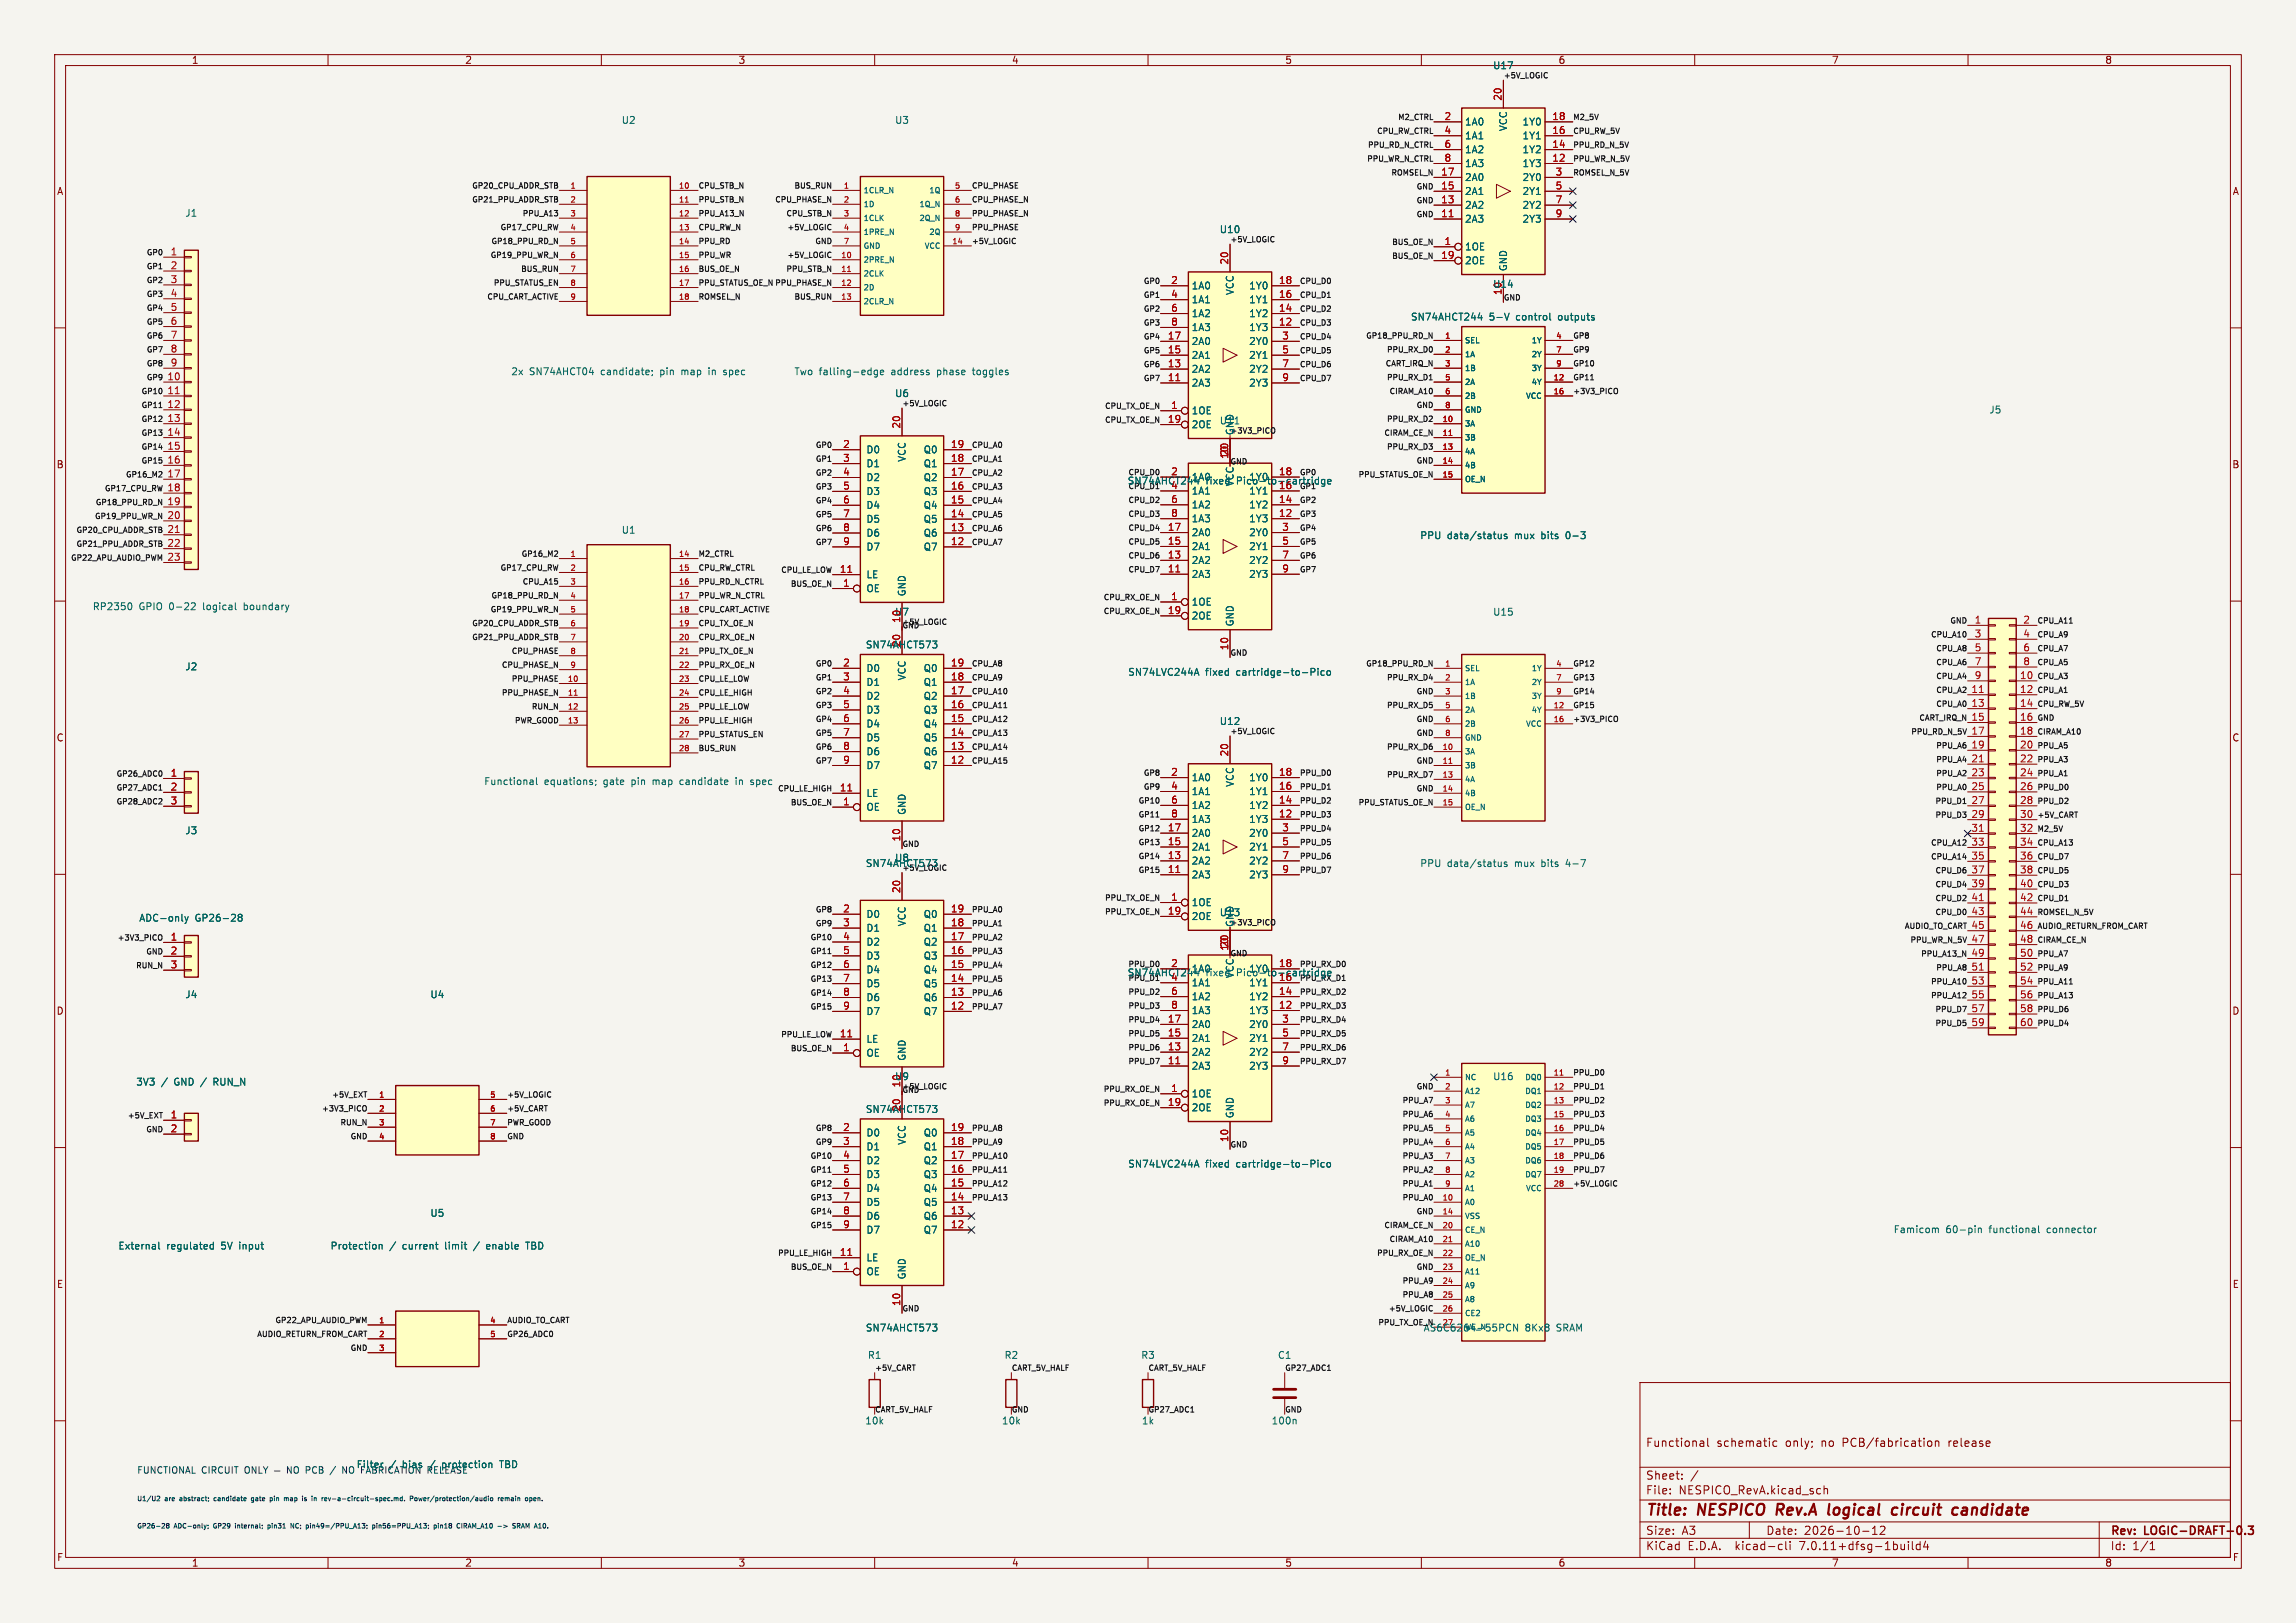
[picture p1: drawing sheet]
<svg xmlns="http://www.w3.org/2000/svg" width="420mm" height="297mm" viewBox="0 0 420 297" stroke-linecap="round" stroke-linejoin="round" font-family="sans-serif">
<defs><g id="words">
<g font-size="2.8" fill="#840000">
<text x="301" y="277.9">Title:</text>
<text x="310.6" y="277.9">NESPICO</text>
<text x="325.8" y="277.9">Rev.A</text>
<text x="336.1" y="277.9">logical</text>
<text x="348.6" y="277.9">circuit</text>
<text x="360.4" y="277.9">candidate</text>
</g>
<g font-size="2.1" fill="#840000">
<text x="301" y="265">Functional</text>
<text x="314" y="265">schematic</text>
<text x="326.7" y="265">only;</text>
<text x="333.3" y="265">no</text>
<text x="337.3" y="265">PCB/fabrication</text>
<text x="356.8" y="265">release</text>
<text x="301" y="273.7">File:</text>
<text x="301" y="271">Sheet:</text>
<text x="307.1" y="273.7">NESPICO_RevA.kicad_sch</text>
<text x="301" y="281.1">Size:</text>
<text x="307.6" y="281.1">A3</text>
<text x="323" y="281.1">Date:</text>
<text x="330" y="281.1">2026-10-12</text>
<text x="386" y="281.3">Rev:</text>
<text x="392.4" y="281.3">LOGIC-DRAFT-0.3</text>
<text x="301" y="283.9">KiCad</text>
<text x="308.7" y="283.9">E.D.A.</text>
<text x="317.6" y="283.9">kicad-cli</text>
<text x="329.5" y="283.9">7.0.11+dfsg-1build4</text>
<text x="386" y="283.9">Id:</text>
<text x="390.1" y="283.9">1/1</text>
</g>
<g font-size="1.8" fill="#840000">
<text x="35" y="11.9">1</text>
<text x="85" y="11.9">2</text>
<text x="135" y="11.9">3</text>
<text x="185" y="11.9">4</text>
<text x="235" y="11.9">5</text>
<text x="285" y="11.9">6</text>
<text x="335" y="11.9">7</text>
<text x="385" y="11.9">8</text>
<text x="10.3" y="35.9">A</text>
<text x="408.3" y="35.9">A</text>
<text x="10.3" y="85.9">B</text>
<text x="408.2" y="85.9">B</text>
<text x="10.3" y="135.9">C</text>
<text x="408.2" y="135.9">C</text>
<text x="10.3" y="185.9">D</text>
<text x="408.2" y="185.9">D</text>
<text x="10.3" y="235.9">E</text>
<text x="408.3" y="235.9">E</text>
<text x="10.3" y="285.9">F</text>
<text x="35" y="286.9">1</text>
<text x="85" y="286.9">2</text>
<text x="135" y="286.9">3</text>
<text x="185" y="286.9">4</text>
<text x="235" y="286.9">5</text>
<text x="285" y="286.9">6</text>
<text x="335" y="286.9">7</text>
<text x="385" y="286.9">8</text>
<text x="408.3" y="285.9">F</text>
</g>
<g font-size="1.8" fill="#006464">
<text x="273" y="12.9">U17</text>
<text x="113.6" y="22.9">U2</text>
<text x="163.6" y="22.9">U3</text>
<text x="267.9" y="23.2">1A0</text>
<text x="278.4" y="23.2">1Y0</text>
<text x="267.9" y="25.7">1A1</text>
<text x="267.9" y="28.2">1A2</text>
<text x="275.9" y="24.1" transform="rotate(-90 275.9 24.1)">VCC</text>
<text x="278.4" y="28.2">1Y2</text>
<text x="278.4" y="25.7">1Y1</text>
<text x="267.9" y="35.9">2A1</text>
<text x="267.9" y="33.3">2A0</text>
<text x="267.9" y="30.8">1A3</text>
<text x="278.4" y="30.8">1Y3</text>
<text x="278.4" y="33.3">2Y0</text>
<text x="278.4" y="35.9">2Y1</text>
<text x="33.8" y="39.9">J1</text>
<text x="267.9" y="40.9">2A3</text>
<text x="267.9" y="38.4">2A2</text>
<text x="278.4" y="38.4">2Y2</text>
<text x="278.4" y="40.9">2Y3</text>
<text x="223" y="42.9">U10</text>
<text x="267.9" y="46">1OE</text>
<text x="217.9" y="53.2">1A0</text>
<text x="228.4" y="53.2">1Y0</text>
<text x="267.9" y="48.6">2OE</text>
<text x="273" y="52.9">U14</text>
<text x="275.9" y="49.7" transform="rotate(-90 275.9 49.7)">GND</text>
<text x="217.9" y="55.7">1A1</text>
<text x="217.9" y="58.2">1A2</text>
<text x="225.9" y="54.1" transform="rotate(-90 225.9 54.1)">VCC</text>
<text x="228.4" y="58.2">1Y2</text>
<text x="228.4" y="55.7">1Y1</text>
<text x="258" y="58.9">SN74AHCT244</text>
<text x="272.4" y="58.9">5-V</text>
<text x="274.7" y="54.1" transform="rotate(-90 274.7 54.1)">10</text>
<text x="277.5" y="58.9">control</text>
<text x="285.3" y="58.9">outputs</text>
<text x="217.9" y="65.9">2A1</text>
<text x="217.9" y="63.3">2A0</text>
<text x="217.9" y="60.8">1A3</text>
<text x="228.4" y="60.8">1Y3</text>
<text x="228.4" y="63.3">2Y0</text>
<text x="228.4" y="65.9">2Y1</text>
<text x="93.4" y="68.9">2x</text>
<text x="96.8" y="68.9">SN74AHCT04</text>
<text x="110" y="68.9">candidate;</text>
<text x="121.1" y="68.9">pin</text>
<text x="125.1" y="68.9">map</text>
<text x="130.3" y="68.9">in</text>
<text x="133.2" y="68.9">spec</text>
<text x="145.2" y="68.9">Two</text>
<text x="149.8" y="68.9">falling-edge</text>
<text x="163.2" y="68.9">address</text>
<text x="171.7" y="68.9">phase</text>
<text x="178.4" y="68.9">toggles</text>
<text x="217.9" y="70.9">2A3</text>
<text x="217.9" y="68.4">2A2</text>
<text x="228.4" y="68.4">2Y2</text>
<text x="228.4" y="70.9">2Y3</text>
<text x="163.6" y="72.9">U6</text>
<text x="217.9" y="76">1OE</text>
<text x="223" y="77.9">U11</text>
<text x="363.8" y="75.9">J5</text>
<text x="158.4" y="83.2">D0</text>
<text x="168.9" y="83.2">Q0</text>
<text x="217.9" y="78.6">2OE</text>
<text x="225.9" y="79.7" transform="rotate(-90 225.9 79.7)">GND</text>
<text x="158.4" y="85.7">D1</text>
<text x="158.4" y="88.2">D2</text>
<text x="165.9" y="84.6" transform="rotate(-90 165.9 84.6)">VCC</text>
<text x="168.9" y="88.2">Q2</text>
<text x="168.9" y="85.7">Q1</text>
<text x="206.2" y="88.9">SN74AHCT244</text>
<text x="217.9" y="88.2">1A0</text>
<text x="220.6" y="88.9">fixed</text>
<text x="225.9" y="89.1" transform="rotate(-90 225.9 89.1)">VCC</text>
<text x="226.4" y="88.9">Pico-to-cartridge</text>
<text x="228.4" y="88.2">1Y0</text>
<text x="158.4" y="90.8">D3</text>
<text x="158.4" y="93.3">D4</text>
<text x="158.4" y="95.9">D5</text>
<text x="168.9" y="95.9">Q5</text>
<text x="168.9" y="93.3">Q4</text>
<text x="168.9" y="90.8">Q3</text>
<text x="217.9" y="90.7">1A1</text>
<text x="217.9" y="93.2">1A2</text>
<text x="217.9" y="95.8">1A3</text>
<text x="228.4" y="95.8">1Y3</text>
<text x="228.4" y="93.2">1Y2</text>
<text x="228.4" y="90.7">1Y1</text>
<text x="113.6" y="97.9">U1</text>
<text x="158.4" y="98.4">D6</text>
<text x="158.4" y="100.9">D7</text>
<text x="168.9" y="100.9">Q7</text>
<text x="168.9" y="98.4">Q6</text>
<text x="217.9" y="100.9">2A1</text>
<text x="217.9" y="98.3">2A0</text>
<text x="228.4" y="98.3">2Y0</text>
<text x="228.4" y="100.9">2Y1</text>
<text x="259.7" y="98.9">PPU</text>
<text x="264.7" y="98.9">data/status</text>
<text x="277.2" y="98.9">mux</text>
<text x="282.2" y="98.9">bits</text>
<text x="286.9" y="98.9">0-3</text>
<text x="158.4" y="106">LE</text>
<text x="217.9" y="105.9">2A3</text>
<text x="217.9" y="103.4">2A2</text>
<text x="228.4" y="103.4">2Y2</text>
<text x="228.4" y="105.9">2Y3</text>
<text x="16.9" y="111.9">RP2350</text>
<text x="25.4" y="111.9">GPIO 0-22</text>
<text x="37.4" y="111.9">logical</text>
<text x="45.1" y="111.9">boundary</text>
<text x="158.4" y="108.6">OE</text>
<text x="163.6" y="112.9">U7</text>
<text x="165.9" y="109.2" transform="rotate(-90 165.9 109.2)">GND</text>
<text x="217.9" y="111">1OE</text>
<text x="217.9" y="113.6">2OE</text>
<text x="273" y="112.9">U15</text>
<text x="158.3" y="118.9">SN74AHCT573</text>
<text x="164.7" y="118.5" transform="rotate(-90 164.7 118.5)">20</text>
<text x="225.9" y="114.7" transform="rotate(-90 225.9 114.7)">GND</text>
<text x="33.8" y="122.9">J2</text>
<text x="158.4" y="123.2">D0</text>
<text x="158.4" y="125.7">D1</text>
<text x="165.9" y="124.6" transform="rotate(-90 165.9 124.6)">VCC</text>
<text x="168.9" y="125.7">Q1</text>
<text x="168.9" y="123.2">Q0</text>
<text x="206.3" y="123.9">SN74LVC244A</text>
<text x="220.5" y="123.9">fixed</text>
<text x="226.3" y="123.9">cartridge-to-Pico</text>
<text x="158.4" y="128.2">D2</text>
<text x="158.4" y="130.8">D3</text>
<text x="168.9" y="130.8">Q3</text>
<text x="168.9" y="128.2">Q2</text>
<text x="158.4" y="133.3">D4</text>
<text x="158.4" y="135.9">D5</text>
<text x="168.9" y="135.9">Q5</text>
<text x="168.9" y="133.3">Q4</text>
<text x="223" y="132.9">U12</text>
<text x="88.5" y="143.9">Functional</text>
<text x="99.6" y="143.9">equations;</text>
<text x="110.5" y="143.9">gate</text>
<text x="115.8" y="143.9">pin</text>
<text x="119.9" y="143.9">map</text>
<text x="125" y="143.9">candidate</text>
<text x="135.5" y="143.9">in</text>
<text x="158.4" y="138.4">D6</text>
<text x="158.4" y="140.9">D7</text>
<text x="168.9" y="140.9">Q7</text>
<text x="168.9" y="138.4">Q6</text>
<text x="217.9" y="143.2">1A0</text>
<text x="228.4" y="143.2">1Y0</text>
<text x="158.4" y="148.6">OE</text>
<text x="158.4" y="146">LE</text>
<text x="165.9" y="149.2" transform="rotate(-90 165.9 149.2)">GND</text>
<text x="217.9" y="145.7">1A1</text>
<text x="217.9" y="148.2">1A2</text>
<text x="225.9" y="144.1" transform="rotate(-90 225.9 144.1)">VCC</text>
<text x="228.4" y="148.2">1Y2</text>
<text x="228.4" y="145.7">1Y1</text>
<text x="33.8" y="152.9">J3</text>
<text x="217.9" y="155.9">2A1</text>
<text x="217.9" y="153.3">2A0</text>
<text x="217.9" y="150.8">1A3</text>
<text x="228.4" y="150.8">1Y3</text>
<text x="228.4" y="153.3">2Y0</text>
<text x="228.4" y="155.9">2Y1</text>
<text x="158.3" y="158.9">SN74AHCT573</text>
<text x="163.6" y="157.9">U8</text>
<text x="217.9" y="160.9">2A3</text>
<text x="217.9" y="158.4">2A2</text>
<text x="228.4" y="158.4">2Y2</text>
<text x="228.4" y="160.9">2Y3</text>
<text x="259.7" y="158.9">PPU</text>
<text x="264.7" y="158.9">data/status</text>
<text x="277.2" y="158.9">mux</text>
<text x="282.2" y="158.9">bits</text>
<text x="286.9" y="158.9">4-7</text>
<text x="217.9" y="166">1OE</text>
<text x="223" y="167.9">U13</text>
<text x="25.4" y="168.9">ADC-only</text>
<text x="35.7" y="168.9">GP26-28</text>
<text x="158.4" y="168.2">D0</text>
<text x="158.4" y="170.7">D1</text>
<text x="158.4" y="173.2">D2</text>
<text x="165.9" y="169.6" transform="rotate(-90 165.9 169.6)">VCC</text>
<text x="168.9" y="173.2">Q2</text>
<text x="168.9" y="170.7">Q1</text>
<text x="168.9" y="168.2">Q0</text>
<text x="217.9" y="168.6">2OE</text>
<text x="225.9" y="169.7" transform="rotate(-90 225.9 169.7)">GND</text>
<text x="158.4" y="175.8">D3</text>
<text x="158.4" y="178.3">D4</text>
<text x="168.9" y="178.3">Q4</text>
<text x="168.9" y="175.8">Q3</text>
<text x="206.2" y="178.9">SN74AHCT244</text>
<text x="217.9" y="178.2">1A0</text>
<text x="220.6" y="178.9">fixed</text>
<text x="225.9" y="179.1" transform="rotate(-90 225.9 179.1)">VCC</text>
<text x="226.4" y="178.9">Pico-to-cartridge</text>
<text x="228.4" y="178.2">1Y0</text>
<text x="33.8" y="182.9">J4</text>
<text x="78.6" y="182.9">U4</text>
<text x="158.4" y="180.9">D5</text>
<text x="158.4" y="183.4">D6</text>
<text x="158.4" y="185.9">D7</text>
<text x="168.9" y="185.9">Q7</text>
<text x="168.9" y="183.4">Q6</text>
<text x="168.9" y="180.9">Q5</text>
<text x="217.9" y="180.7">1A1</text>
<text x="217.9" y="183.2">1A2</text>
<text x="217.9" y="185.8">1A3</text>
<text x="228.4" y="185.8">1Y3</text>
<text x="228.4" y="183.2">1Y2</text>
<text x="228.4" y="180.7">1Y1</text>
<text x="158.4" y="191">LE</text>
<text x="217.9" y="190.9">2A1</text>
<text x="217.9" y="188.3">2A0</text>
<text x="228.4" y="188.3">2Y0</text>
<text x="228.4" y="190.9">2Y1</text>
<text x="158.4" y="193.6">OE</text>
<text x="163.6" y="197.9">U9</text>
<text x="165.9" y="194.2" transform="rotate(-90 165.9 194.2)">GND</text>
<text x="217.9" y="195.9">2A3</text>
<text x="217.9" y="193.4">2A2</text>
<text x="228.4" y="193.4">2Y2</text>
<text x="228.4" y="195.9">2Y3</text>
<text x="273" y="197.9">U16</text>
<text x="24.8" y="198.9">3V3</text>
<text x="29.5" y="198.9">/</text>
<text x="32" y="198.9">GND</text>
<text x="39.6" y="198.9">RUN_N</text>
<text x="158.3" y="203.9">SN74AHCT573</text>
<text x="164.7" y="199.1" transform="rotate(-90 164.7 199.1)">10</text>
<text x="217.9" y="201">1OE</text>
<text x="217.9" y="203.6">2OE</text>
<text x="158.4" y="208.2">D0</text>
<text x="165.9" y="209.6" transform="rotate(-90 165.9 209.6)">VCC</text>
<text x="168.9" y="208.2">Q0</text>
<text x="225.9" y="204.7" transform="rotate(-90 225.9 204.7)">GND</text>
<text x="158.4" y="210.7">D1</text>
<text x="158.4" y="213.2">D2</text>
<text x="158.4" y="215.8">D3</text>
<text x="168.9" y="215.8">Q3</text>
<text x="168.9" y="213.2">Q2</text>
<text x="168.9" y="210.7">Q1</text>
<text x="206.3" y="213.9">SN74LVC244A</text>
<text x="220.5" y="213.9">fixed</text>
<text x="226.3" y="213.9">cartridge-to-Pico</text>
<text x="158.4" y="218.3">D4</text>
<text x="158.4" y="220.9">D5</text>
<text x="168.9" y="220.9">Q5</text>
<text x="168.9" y="218.3">Q4</text>
<text x="78.6" y="222.9">U5</text>
<text x="158.4" y="223.4">D6</text>
<text x="158.4" y="225.9">D7</text>
<text x="168.9" y="225.9">Q7</text>
<text x="168.9" y="223.4">Q6</text>
<text x="346.3" y="225.9">Famicom</text>
<text x="355.9" y="225.9">60-pin</text>
<text x="364" y="225.9">functional</text>
<text x="374.7" y="225.9">connector</text>
<text x="21.6" y="228.9">External</text>
<text x="30.5" y="228.9">regulated</text>
<text x="40.6" y="228.9">5V</text>
<text x="44.1" y="228.9">input</text>
<text x="60.4" y="228.9">Protection</text>
<text x="71.3" y="228.9">/</text>
<text x="73.8" y="228.9">current</text>
<text x="81.7" y="228.9">limit</text>
<text x="87.2" y="228.9">/</text>
<text x="89.7" y="228.9">enable</text>
<text x="97.1" y="228.9">TBD</text>
<text x="158.4" y="233.6">OE</text>
<text x="158.4" y="231">LE</text>
<text x="165.9" y="234.2" transform="rotate(-90 165.9 234.2)">GND</text>
<text x="158.3" y="243.9">SN74AHCT573</text>
<text x="260.3" y="243.9">AS6C6264-55PCN</text>
<text x="279" y="243.9">8Kx8</text>
<text x="284.9" y="243.9">SRAM</text>
<text x="158.7" y="248.9">R1</text>
<text x="183.7" y="248.9">R2</text>
<text x="208.7" y="248.9">R3</text>
<text x="233.7" y="248.9">C1</text>
<text x="158.2" y="260.9">10k</text>
<text x="183.2" y="260.9">10k</text>
<text x="208.8" y="260.9">1k</text>
<text x="232.5" y="260.9">100n</text>
<text x="65.1" y="268.9">Filter</text>
<text x="71.3" y="268.9">/</text>
<text x="73.8" y="268.9">bias</text>
<text x="78.9" y="268.9">/</text>
<text x="81.4" y="268.9">protection</text>
<text x="92.2" y="268.9">TBD</text>
</g>
<g font-size="1.8" fill="#a90000">
<text x="264.1" y="22">2</text>
<text x="274.7" y="18.5" transform="rotate(-90 274.7 18.5)">20</text>
<text x="283.9" y="22">18</text>
<text x="264.1" y="24.6">4</text>
<text x="264.1" y="27.1">6</text>
<text x="264.1" y="29.7">8</text>
<text x="283.9" y="29.7">12</text>
<text x="283.9" y="27.1">14</text>
<text x="283.9" y="24.6">16</text>
<text x="263.5" y="34.7">15</text>
<text x="263.5" y="32.2">17</text>
<text x="284.5" y="32.2">3</text>
<text x="284.5" y="34.7">5</text>
<text x="263.5" y="39.8">11</text>
<text x="263.5" y="37.3">13</text>
<text x="284.5" y="37.3">7</text>
<text x="284.5" y="39.8">9</text>
<text x="31.1" y="46.8">1</text>
<text x="263.5" y="47.4">19</text>
<text x="264.1" y="44.9">1</text>
<text x="31.1" y="49.3">2</text>
<text x="31.1" y="51.9">3</text>
<text x="214.1" y="52">2</text>
<text x="224.7" y="48.5" transform="rotate(-90 224.7 48.5)">20</text>
<text x="233.8" y="52">18</text>
<text x="31.1" y="54.4">4</text>
<text x="31.1" y="57">5</text>
<text x="31.1" y="59.5">6</text>
<text x="214.1" y="54.6">4</text>
<text x="214.1" y="57.1">6</text>
<text x="214.1" y="59.7">8</text>
<text x="233.8" y="59.7">12</text>
<text x="233.8" y="57.1">14</text>
<text x="233.8" y="54.6">16</text>
<text x="31.1" y="62">7</text>
<text x="31.1" y="64.6">8</text>
<text x="213.5" y="64.7">15</text>
<text x="213.5" y="62.2">17</text>
<text x="234.5" y="62.2">3</text>
<text x="234.5" y="64.7">5</text>
<text x="30.5" y="69.7">10</text>
<text x="31.1" y="67.1">9</text>
<text x="213.5" y="69.8">11</text>
<text x="213.5" y="67.3">13</text>
<text x="234.5" y="67.3">7</text>
<text x="234.5" y="69.8">9</text>
<text x="30.5" y="72.2">11</text>
<text x="30.5" y="74.7">12</text>
<text x="30.5" y="77.3">13</text>
<text x="213.5" y="77.4">19</text>
<text x="214.1" y="74.9">1</text>
<text x="30.5" y="79.8">14</text>
<text x="30.5" y="82.4">15</text>
<text x="154.1" y="82">2</text>
<text x="164.7" y="78.5" transform="rotate(-90 164.7 78.5)">20</text>
<text x="173.8" y="82">19</text>
<text x="224.7" y="83.5" transform="rotate(-90 224.7 83.5)">20</text>
<text x="30.5" y="84.9">16</text>
<text x="30.5" y="87.4">17</text>
<text x="30.5" y="90">18</text>
<text x="154.1" y="84.6">3</text>
<text x="154.1" y="87.1">4</text>
<text x="154.1" y="89.7">5</text>
<text x="173.8" y="89.7">16</text>
<text x="173.8" y="87.1">17</text>
<text x="173.8" y="84.6">18</text>
<text x="214.1" y="87">2</text>
<text x="214.1" y="89.6">4</text>
<text x="224.7" y="84.1" transform="rotate(-90 224.7 84.1)">10</text>
<text x="233.8" y="89.6">16</text>
<text x="233.8" y="87">18</text>
<text x="30.5" y="92.5">19</text>
<text x="30.5" y="95.1">20</text>
<text x="154.1" y="92.2">6</text>
<text x="154.1" y="94.7">7</text>
<text x="173.8" y="94.7">14</text>
<text x="173.8" y="92.2">15</text>
<text x="214.1" y="92.1">6</text>
<text x="214.1" y="94.7">8</text>
<text x="233.8" y="94.7">12</text>
<text x="233.8" y="92.1">14</text>
<text x="30.5" y="97.6">21</text>
<text x="30.5" y="100.1">22</text>
<text x="154.1" y="97.3">8</text>
<text x="154.1" y="99.8">9</text>
<text x="173.8" y="99.8">12</text>
<text x="173.8" y="97.3">13</text>
<text x="213.5" y="99.7">15</text>
<text x="213.5" y="97.2">17</text>
<text x="234.5" y="97.2">3</text>
<text x="234.5" y="99.7">5</text>
<text x="30.5" y="102.7">23</text>
<text x="153.5" y="104.9">11</text>
<text x="154.1" y="107.4">1</text>
<text x="213.5" y="104.8">11</text>
<text x="213.5" y="102.3">13</text>
<text x="234.5" y="102.3">7</text>
<text x="234.5" y="104.8">9</text>
<text x="213.5" y="112.4">19</text>
<text x="214.1" y="109.9">1</text>
<text x="164.7" y="114.1" transform="rotate(-90 164.7 114.1)">10</text>
<text x="224.7" y="119.1" transform="rotate(-90 224.7 119.1)">10</text>
<text x="361.1" y="114.2">1</text>
<text x="361.1" y="116.7">3</text>
<text x="361.1" y="119.3">5</text>
<text x="370" y="114.2">2</text>
<text x="370" y="116.7">4</text>
<text x="370" y="119.3">6</text>
<text x="154.1" y="122">2</text>
<text x="154.1" y="124.6">3</text>
<text x="173.8" y="124.6">18</text>
<text x="173.8" y="122">19</text>
<text x="361.1" y="121.8">7</text>
<text x="361.1" y="124.3">9</text>
<text x="369.4" y="124.3">10</text>
<text x="370" y="121.8">8</text>
<text x="154.1" y="127.1">4</text>
<text x="154.1" y="129.7">5</text>
<text x="173.8" y="129.7">16</text>
<text x="173.8" y="127.1">17</text>
<text x="360.5" y="126.9">11</text>
<text x="360.5" y="129.4">13</text>
<text x="360.5" y="132">15</text>
<text x="369.4" y="126.9">12</text>
<text x="369.4" y="129.4">14</text>
<text x="369.4" y="132">16</text>
<text x="154.1" y="132.2">6</text>
<text x="154.1" y="134.7">7</text>
<text x="154.1" y="137.3">8</text>
<text x="173.8" y="137.3">13</text>
<text x="173.8" y="134.7">14</text>
<text x="173.8" y="132.2">15</text>
<text x="360.5" y="134.5">17</text>
<text x="360.5" y="137">19</text>
<text x="369.4" y="134.5">18</text>
<text x="369.4" y="137">20</text>
<text x="31.1" y="142.2">1</text>
<text x="154.1" y="139.8">9</text>
<text x="173.8" y="139.8">12</text>
<text x="214.1" y="142">2</text>
<text x="224.7" y="138.5" transform="rotate(-90 224.7 138.5)">20</text>
<text x="233.8" y="142">18</text>
<text x="360.5" y="139.6">21</text>
<text x="360.5" y="142.1">23</text>
<text x="369.4" y="139.6">22</text>
<text x="369.4" y="142.1">24</text>
<text x="31.1" y="144.7">2</text>
<text x="31.1" y="147.3">3</text>
<text x="153.5" y="144.9">11</text>
<text x="154.1" y="147.4">1</text>
<text x="214.1" y="144.6">4</text>
<text x="214.1" y="147.1">6</text>
<text x="214.1" y="149.7">8</text>
<text x="233.8" y="149.7">12</text>
<text x="233.8" y="147.1">14</text>
<text x="233.8" y="144.6">16</text>
<text x="360.5" y="144.7">25</text>
<text x="360.5" y="147.2">27</text>
<text x="360.5" y="149.7">29</text>
<text x="369.4" y="144.7">26</text>
<text x="369.4" y="147.2">28</text>
<text x="369.4" y="149.7">30</text>
<text x="164.7" y="154.1" transform="rotate(-90 164.7 154.1)">10</text>
<text x="213.5" y="154.7">15</text>
<text x="213.5" y="152.2">17</text>
<text x="234.5" y="152.2">3</text>
<text x="234.5" y="154.7">5</text>
<text x="360.5" y="152.3">31</text>
<text x="360.5" y="154.8">33</text>
<text x="369.4" y="152.3">32</text>
<text x="369.4" y="154.8">34</text>
<text x="213.5" y="159.8">11</text>
<text x="213.5" y="157.3">13</text>
<text x="234.5" y="157.3">7</text>
<text x="234.5" y="159.8">9</text>
<text x="360.5" y="157.4">35</text>
<text x="360.5" y="159.9">37</text>
<text x="369.4" y="157.4">36</text>
<text x="369.4" y="159.9">38</text>
<text x="154.1" y="167">2</text>
<text x="164.7" y="163.5" transform="rotate(-90 164.7 163.5)">20</text>
<text x="173.8" y="167">19</text>
<text x="213.5" y="167.4">19</text>
<text x="214.1" y="164.9">1</text>
<text x="360.5" y="162.4">39</text>
<text x="360.5" y="165">41</text>
<text x="360.5" y="167.5">43</text>
<text x="369.4" y="162.4">40</text>
<text x="369.4" y="165">42</text>
<text x="369.4" y="167.5">44</text>
<text x="31.1" y="172.2">1</text>
<text x="154.1" y="169.6">3</text>
<text x="154.1" y="172.1">4</text>
<text x="173.8" y="172.1">17</text>
<text x="173.8" y="169.6">18</text>
<text x="224.7" y="173.5" transform="rotate(-90 224.7 173.5)">20</text>
<text x="360.5" y="170.1">45</text>
<text x="360.5" y="172.6">47</text>
<text x="369.4" y="170.1">46</text>
<text x="369.4" y="172.6">48</text>
<text x="31.1" y="174.7">2</text>
<text x="31.1" y="177.3">3</text>
<text x="154.1" y="174.7">5</text>
<text x="154.1" y="177.2">6</text>
<text x="154.1" y="179.7">7</text>
<text x="173.8" y="179.7">14</text>
<text x="173.8" y="177.2">15</text>
<text x="173.8" y="174.7">16</text>
<text x="214.1" y="177">2</text>
<text x="214.1" y="179.6">4</text>
<text x="224.7" y="174.1" transform="rotate(-90 224.7 174.1)">10</text>
<text x="233.8" y="179.6">16</text>
<text x="233.8" y="177">18</text>
<text x="360.5" y="175.1">49</text>
<text x="360.5" y="177.7">51</text>
<text x="369.4" y="175.1">50</text>
<text x="369.4" y="177.7">52</text>
<text x="154.1" y="182.3">8</text>
<text x="154.1" y="184.8">9</text>
<text x="173.8" y="184.8">12</text>
<text x="173.8" y="182.3">13</text>
<text x="214.1" y="182.1">6</text>
<text x="214.1" y="184.7">8</text>
<text x="233.8" y="184.7">12</text>
<text x="233.8" y="182.1">14</text>
<text x="360.5" y="180.2">53</text>
<text x="360.5" y="182.8">55</text>
<text x="360.5" y="185.3">57</text>
<text x="369.4" y="180.2">54</text>
<text x="369.4" y="182.8">56</text>
<text x="369.4" y="185.3">58</text>
<text x="153.5" y="189.9">11</text>
<text x="213.5" y="189.7">15</text>
<text x="213.5" y="187.2">17</text>
<text x="234.5" y="187.2">3</text>
<text x="234.5" y="189.7">5</text>
<text x="360.5" y="187.8">59</text>
<text x="369.4" y="187.8">60</text>
<text x="154.1" y="192.4">1</text>
<text x="213.5" y="194.8">11</text>
<text x="213.5" y="192.3">13</text>
<text x="234.5" y="192.3">7</text>
<text x="234.5" y="194.8">9</text>
<text x="164.7" y="203.5" transform="rotate(-90 164.7 203.5)">20</text>
<text x="213.5" y="202.4">19</text>
<text x="214.1" y="199.9">1</text>
<text x="31.1" y="204.7">1</text>
<text x="31.1" y="207.3">2</text>
<text x="154.1" y="207">2</text>
<text x="154.1" y="209.6">3</text>
<text x="173.8" y="209.6">18</text>
<text x="173.8" y="207">19</text>
<text x="224.7" y="209.1" transform="rotate(-90 224.7 209.1)">10</text>
<text x="154.1" y="212.1">4</text>
<text x="154.1" y="214.7">5</text>
<text x="173.8" y="214.7">16</text>
<text x="173.8" y="212.1">17</text>
<text x="154.1" y="217.2">6</text>
<text x="154.1" y="219.7">7</text>
<text x="173.8" y="219.7">14</text>
<text x="173.8" y="217.2">15</text>
<text x="154.1" y="222.3">8</text>
<text x="154.1" y="224.8">9</text>
<text x="173.8" y="224.8">12</text>
<text x="173.8" y="222.3">13</text>
<text x="153.5" y="229.9">11</text>
<text x="154.1" y="232.4">1</text>
<text x="164.7" y="239.1" transform="rotate(-90 164.7 239.1)">10</text>
</g>
<text font-size="1.8" fill="#0f0f0f" x="138.4" y="143.9">spec</text>
<g font-size="1.7" fill="#0000c2">
<text x="25" y="269.8">FUNCTIONAL</text>
<text x="36.9" y="269.8">CIRCUIT</text>
<text x="63.8" y="269.8">NO FABRICATION RELEASE</text>
</g>
<g font-size="1.4" fill="#0f0f0f">
<text x="275" y="14.4">+5V_LOGIC</text>
<text x="255.6" y="22">M2_CTRL</text>
<text x="287.7" y="22">M2_5V</text>
<text x="249.9" y="29.6">PPU_WR_N_CTRL</text>
<text x="250.1" y="27.1">PPU_RD_N_CTRL</text>
<text x="251.8" y="24.6">CPU_RW_CTRL</text>
<text x="287.7" y="24.6">CPU_RW_5V</text>
<text x="287.7" y="27.1">PPU_RD_N_5V</text>
<text x="287.7" y="29.6">PPU_WR_N_5V</text>
<text x="86.2" y="34.6">GP20_CPU_ADDR_STB</text>
<text x="127.7" y="34.6">CPU_STB_N</text>
<text x="145.2" y="34.6">BUS_RUN</text>
<text x="177.7" y="34.6">CPU_PHASE</text>
<text x="254.4" y="32.2">ROMSEL_N</text>
<text x="259" y="34.7">GND</text>
<text x="287.7" y="32.2">ROMSEL_N_5V</text>
<text x="86.2" y="37.1">GP21_PPU_ADDR_STB</text>
<text x="95.5" y="39.6">PPU_A13</text>
<text x="127.7" y="37.1">PPU_STB_N</text>
<text x="127.7" y="39.6">PPU_A13_N</text>
<text x="141.7" y="37.1">CPU_PHASE_N</text>
<text x="143.7" y="39.6">CPU_STB_N</text>
<text x="177.7" y="39.6">PPU_PHASE_N</text>
<text x="177.7" y="37.1">CPU_PHASE_N</text>
<text x="259" y="37.3">GND</text>
<text x="259" y="39.8">GND</text>
<text x="26.7" y="46.8">GP0</text>
<text x="89.6" y="47.3">GP19_PPU_WR_N</text>
<text x="89.8" y="44.7">GP18_PPU_RD_N</text>
<text x="91.4" y="42.2">GP17_CPU_RW</text>
<text x="127.7" y="42.2">CPU_RW_N</text>
<text x="127.7" y="44.7">PPU_RD</text>
<text x="127.7" y="47.3">PPU_WR</text>
<text x="143.9" y="47.3">+5V_LOGIC</text>
<text x="143.9" y="42.2">+5V_LOGIC</text>
<text x="149" y="44.7">GND</text>
<text x="177.7" y="42.2">PPU_PHASE</text>
<text x="177.7" y="44.7">+5V_LOGIC</text>
<text x="225" y="44.4">+5V_LOGIC</text>
<text x="254.5" y="47.4">BUS_OE_N</text>
<text x="254.5" y="44.9">BUS_OE_N</text>
<text x="26.7" y="51.9">GP2</text>
<text x="26.7" y="49.3">GP1</text>
<text x="90.2" y="52.3">PPU_STATUS_EN</text>
<text x="95.2" y="49.8">BUS_RUN</text>
<text x="127.7" y="52.3">PPU_STATUS_OE_N PPU_PHASE_N</text>
<text x="127.7" y="49.8">BUS_OE_N</text>
<text x="143.7" y="49.8">PPU_STB_N</text>
<text x="209.1" y="52">GP0</text>
<text x="237.7" y="52">CPU_D0</text>
<text x="26.7" y="59.5">GP5</text>
<text x="26.7" y="56.9">GP4</text>
<text x="26.7" y="54.4">GP3</text>
<text x="89" y="54.9">CPU_CART_ACTIVE</text>
<text x="127.7" y="54.9">ROMSEL_N</text>
<text x="145.2" y="54.9">BUS_RUN</text>
<text x="209.1" y="59.6">GP3</text>
<text x="209.1" y="57.1">GP2</text>
<text x="209.1" y="54.6">GP1</text>
<text x="237.7" y="54.6">CPU_D1</text>
<text x="237.7" y="57.1">CPU_D2</text>
<text x="237.7" y="59.6">CPU_D3</text>
<text x="275" y="55">GND</text>
<text x="26.7" y="62">GP6</text>
<text x="26.7" y="64.6">GP7</text>
<text x="209.1" y="64.7">GP5</text>
<text x="209.1" y="62.2">GP4</text>
<text x="237.7" y="64.7">CPU_D5</text>
<text x="237.7" y="62.2">CPU_D4</text>
<text x="249.8" y="62">GP18_PPU_RD_N</text>
<text x="253.6" y="64.6">PPU_RX_D0</text>
<text x="287.7" y="64.6">GP9</text>
<text x="287.7" y="62">GP8</text>
<text x="26.7" y="69.6">GP9</text>
<text x="26.7" y="67.1">GP8</text>
<text x="209.1" y="67.3">GP6</text>
<text x="209.1" y="69.8">GP7</text>
<text x="237.7" y="69.8">CPU_D7</text>
<text x="237.7" y="67.3">CPU_D6</text>
<text x="253.3" y="67.1">CART_IRQ_N</text>
<text x="253.6" y="69.6">PPU_RX_D1</text>
<text x="287.7" y="69.6">GP11</text>
<text x="287.7" y="67.1">GP10</text>
<text x="25.8" y="74.7">GP11</text>
<text x="25.8" y="72.2">GP10</text>
<text x="25.8" y="77.3">GP12</text>
<text x="165" y="74.4">+5V_LOGIC</text>
<text x="202" y="77.4">CPU_TX_OE_N</text>
<text x="202" y="74.9">CPU_TX_OE_N</text>
<text x="253.6" y="77.3">PPU_RX_D2</text>
<text x="254" y="72.2">CIRAM_A10</text>
<text x="259" y="74.7">GND</text>
<text x="287.7" y="72.2">+3V3_PICO</text>
<text x="25.8" y="82.3">GP14</text>
<text x="25.8" y="79.8">GP13</text>
<text x="149.1" y="82">GP0</text>
<text x="177.7" y="82">CPU_A0</text>
<text x="225" y="79.4">+3V3_PICO</text>
<text x="253.1" y="79.8">CIRAM_CE_N</text>
<text x="253.6" y="82.3">PPU_RX_D3</text>
<text x="19" y="90">GP17_CPU_RW</text>
<text x="22.9" y="87.4">GP16_M2</text>
<text x="25.8" y="84.9">GP15</text>
<text x="149.1" y="89.6">GP3</text>
<text x="149.1" y="87.1">GP2</text>
<text x="149.1" y="84.6">GP1</text>
<text x="177.7" y="84.6">CPU_A1</text>
<text x="177.7" y="87.1">CPU_A2</text>
<text x="177.7" y="89.6">CPU_A3</text>
<text x="225" y="85">GND</text>
<text x="248.4" y="87.4">PPU_STATUS_OE_N</text>
<text x="259" y="84.9">GND</text>
<text x="17.2" y="95">GP19_PPU_WR_N</text>
<text x="17.4" y="92.5">GP18_PPU_RD_N</text>
<text x="149.1" y="92.2">GP4</text>
<text x="149.1" y="94.7">GP5</text>
<text x="177.7" y="92.2">CPU_A4</text>
<text x="177.7" y="94.7">CPU_A5</text>
<text x="206.3" y="94.6">CPU_D3</text>
<text x="206.3" y="92.1">CPU_D2</text>
<text x="237.7" y="92.1">GP2</text>
<text x="237.7" y="94.6">GP3</text>
<text x="13.9" y="100.1">GP21_PPU_ADDR_STB</text>
<text x="13.9" y="97.6">GP20_CPU_ADDR_STB</text>
<text x="95.3" y="101.9">GP16_M2</text>
<text x="127.7" y="101.9">M2_CTRL</text>
<text x="149.1" y="97.3">GP6</text>
<text x="149.1" y="99.8">GP7</text>
<text x="177.7" y="99.8">CPU_A7</text>
<text x="177.7" y="97.3">CPU_A6</text>
<text x="206.3" y="97.2">CPU_D4</text>
<text x="206.3" y="99.7">CPU_D5</text>
<text x="237.7" y="99.7">GP5</text>
<text x="237.7" y="97.2">GP4</text>
<text x="12.9" y="102.7">GP22_APU_AUDIO_PWM</text>
<text x="91.4" y="104.5">GP17_CPU_RW</text>
<text x="95.5" y="107">CPU_A15</text>
<text x="127.7" y="107">PPU_RD_N_CTRL</text>
<text x="127.7" y="104.5">CPU_RW_CTRL</text>
<text x="142.8" y="104.9">CPU_LE_LOW</text>
<text x="144.5" y="107.4">BUS_OE_N</text>
<text x="206.3" y="102.3">CPU_D6</text>
<text x="206.3" y="104.8">CPU_D7</text>
<text x="237.7" y="104.8">GP7</text>
<text x="237.7" y="102.3">GP6</text>
<text x="89.6" y="112.1">GP19_PPU_WR_N</text>
<text x="89.8" y="109.6">GP18_PPU_RD_N</text>
<text x="127.7" y="109.6">PPU_WR_N_CTRL</text>
<text x="127.7" y="112.1">CPU_CART_ACTIVE</text>
<text x="201.8" y="112.4">CPU_RX_OE_N</text>
<text x="201.8" y="109.9">CPU_RX_OE_N</text>
<text x="86.2" y="114.6">GP20_CPU_ADDR_STB</text>
<text x="86.2" y="117.2">GP21_PPU_ADDR_STB</text>
<text x="93.5" y="119.7">CPU_PHASE</text>
<text x="127.7" y="119.7">PPU_TX_OE_N</text>
<text x="127.7" y="117.2">CPU_RX_OE_N</text>
<text x="127.7" y="114.6">CPU_TX_OE_N</text>
<text x="165" y="115">GND</text>
<text x="165" y="114.4">+5V_LOGIC</text>
<text x="353.1" y="116.7">CPU_A10</text>
<text x="354" y="119.2">CPU_A8</text>
<text x="356.6" y="114.2">GND</text>
<text x="372.6" y="119.2">CPU_A7</text>
<text x="372.6" y="116.7">CPU_A9</text>
<text x="372.6" y="114.2">CPU_A11</text>
<text x="91.7" y="122.3">CPU_PHASE_N</text>
<text x="93.5" y="124.8">PPU_PHASE</text>
<text x="127.7" y="124.8">CPU_LE_LOW</text>
<text x="127.7" y="122.3">PPU_RX_OE_N</text>
<text x="149.1" y="124.6">GP1</text>
<text x="149.1" y="122">GP0</text>
<text x="177.7" y="124.6">CPU_A9</text>
<text x="177.7" y="122">CPU_A8</text>
<text x="225" y="120">GND</text>
<text x="249.8" y="122">GP18_PPU_RD_N</text>
<text x="253.6" y="124.6">PPU_RX_D4</text>
<text x="287.7" y="122">GP12</text>
<text x="287.7" y="124.6">GP13</text>
<text x="354" y="124.3">CPU_A4</text>
<text x="354" y="121.8">CPU_A6</text>
<text x="372.6" y="121.8">CPU_A5</text>
<text x="372.6" y="124.3">CPU_A3</text>
<text x="91.7" y="127.3">PPU_PHASE_N</text>
<text x="97.1" y="129.9">RUN_N</text>
<text x="127.7" y="129.9">PPU_LE_LOW</text>
<text x="127.7" y="127.3">CPU_LE_HIGH</text>
<text x="149.1" y="129.6">GP3</text>
<text x="149.1" y="127.1">GP2</text>
<text x="177.7" y="127.1">CPU_A10</text>
<text x="177.7" y="129.6">CPU_A11</text>
<text x="253.6" y="129.6">PPU_RX_D5</text>
<text x="259" y="127.1">GND</text>
<text x="287.7" y="127.1">GP14</text>
<text x="287.7" y="129.6">GP15</text>
<text x="350.9" y="131.9">CART_IRQ_N</text>
<text x="354" y="129.4">CPU_A0</text>
<text x="354" y="126.9">CPU_A2</text>
<text x="372.6" y="131.9">GND</text>
<text x="372.6" y="129.4">CPU_RW_5V</text>
<text x="372.6" y="126.9">CPU_A1</text>
<text x="94" y="132.4">PWR_GOOD</text>
<text x="127.7" y="135">PPU_STATUS_EN</text>
<text x="127.7" y="132.4">PPU_LE_HIGH</text>
<text x="127.7" y="137.5">BUS_RUN</text>
<text x="149.1" y="132.2">GP4</text>
<text x="149.1" y="137.3">GP6</text>
<text x="149.1" y="134.7">GP5</text>
<text x="177.7" y="132.2">CPU_A12</text>
<text x="177.7" y="134.7">CPU_A13</text>
<text x="177.7" y="137.3">CPU_A14</text>
<text x="225" y="134.4">+5V_LOGIC</text>
<text x="253.6" y="137.3">PPU_RX_D6</text>
<text x="259" y="134.7">GND</text>
<text x="259" y="132.2">GND</text>
<text x="287.7" y="132.2">+3V3_PICO</text>
<text x="349.5" y="134.5">PPU_RD_N_5V</text>
<text x="354" y="137">PPU_A6</text>
<text x="372.6" y="137">PPU_A5</text>
<text x="372.6" y="134.5">CIRAM_A10</text>
<text x="21.2" y="142.2">GP26_ADC0</text>
<text x="149.1" y="139.8">GP7</text>
<text x="177.7" y="139.8">CPU_A15</text>
<text x="209.1" y="142">GP8</text>
<text x="237.7" y="142">PPU_D0</text>
<text x="253.6" y="142.3">PPU_RX_D7</text>
<text x="259" y="139.8">GND</text>
<text x="354" y="142.1">PPU_A2</text>
<text x="354" y="139.6">PPU_A4</text>
<text x="372.6" y="139.6">PPU_A3</text>
<text x="372.6" y="142.1">PPU_A1</text>
<text x="21.2" y="147.3">GP28_ADC2</text>
<text x="21.2" y="144.7">GP27_ADC1</text>
<text x="142.2" y="144.9">CPU_LE_HIGH</text>
<text x="144.5" y="147.4">BUS_OE_N</text>
<text x="208.1" y="147.1">GP10</text>
<text x="208.1" y="149.6">GP11</text>
<text x="209.1" y="144.6">GP9</text>
<text x="237.7" y="144.6">PPU_D1</text>
<text x="237.7" y="147.1">PPU_D2</text>
<text x="237.7" y="149.6">PPU_D3</text>
<text x="248.4" y="147.4">PPU_STATUS_OE_N</text>
<text x="259" y="144.9">GND</text>
<text x="353.9" y="149.7">PPU_D3</text>
<text x="353.9" y="147.2">PPU_D1</text>
<text x="354" y="144.6">PPU_A0</text>
<text x="372.6" y="149.7">+5V_CART</text>
<text x="372.6" y="147.2">PPU_D2</text>
<text x="372.6" y="144.6">PPU_D0</text>
<text x="165" y="155">GND</text>
<text x="208.1" y="152.2">GP12</text>
<text x="208.1" y="154.7">GP13</text>
<text x="237.7" y="152.2">PPU_D4</text>
<text x="237.7" y="154.7">PPU_D5</text>
<text x="353.1" y="154.8">CPU_A12</text>
<text x="372.6" y="152.3">M2_5V</text>
<text x="372.6" y="154.8">CPU_A13</text>
<text x="208.1" y="157.3">GP14</text>
<text x="208.1" y="159.8">GP15</text>
<text x="237.7" y="157.3">PPU_D6</text>
<text x="237.7" y="159.8">PPU_D7</text>
<text x="353.1" y="157.3">CPU_A14</text>
<text x="353.9" y="159.9">CPU_D6</text>
<text x="372.6" y="159.9">CPU_D5</text>
<text x="372.6" y="157.3">CPU_D7</text>
<text x="149.1" y="167">GP8</text>
<text x="177.7" y="167">PPU_A0</text>
<text x="202" y="164.9">PPU_TX_OE_N</text>
<text x="202" y="167.4">PPU_TX_OE_N</text>
<text x="353.9" y="167.5">CPU_D0</text>
<text x="353.9" y="165">CPU_D2</text>
<text x="353.9" y="162.4">CPU_D4</text>
<text x="372.6" y="167.5">ROMSEL_N_5V</text>
<text x="372.6" y="165">CPU_D1</text>
<text x="372.6" y="162.4">CPU_D3</text>
<text x="21.4" y="172.2">+3V3_PICO</text>
<text x="148.1" y="172.1">GP10</text>
<text x="149.1" y="169.6">GP9</text>
<text x="177.7" y="169.6">PPU_A1</text>
<text x="177.7" y="172.1">PPU_A2</text>
<text x="225" y="169.4">+3V3_PICO</text>
<text x="348.3" y="170">AUDIO_TO_CART</text>
<text x="349.3" y="172.6">PPU_WR_N_5V</text>
<text x="372.6" y="170">AUDIO_RETURN_FROM_CART</text>
<text x="372.6" y="172.6">CIRAM_CE_N</text>
<text x="24.8" y="177.3">RUN_N</text>
<text x="26.6" y="174.7">GND</text>
<text x="148.1" y="179.7">GP13</text>
<text x="148.1" y="177.2">GP12</text>
<text x="148.1" y="174.6">GP11</text>
<text x="177.7" y="174.6">PPU_A3</text>
<text x="177.7" y="177.2">PPU_A4</text>
<text x="177.7" y="179.7">PPU_A5</text>
<text x="225" y="175">GND</text>
<text x="351.3" y="175.1">PPU_A13_N</text>
<text x="354" y="177.7">PPU_A8</text>
<text x="372.6" y="177.7">PPU_A9</text>
<text x="372.6" y="175.1">PPU_A7</text>
<text x="148.1" y="184.8">GP15</text>
<text x="148.1" y="182.3">GP14</text>
<text x="177.7" y="182.3">PPU_A6</text>
<text x="177.7" y="184.8">PPU_A7</text>
<text x="206.3" y="182.1">PPU_D2</text>
<text x="206.3" y="184.6">PPU_D3</text>
<text x="237.7" y="182.1">PPU_RX_D2</text>
<text x="237.7" y="184.6">PPU_RX_D3</text>
<text x="353.1" y="182.7">PPU_A12</text>
<text x="353.1" y="180.2">PPU_A10</text>
<text x="353.9" y="185.3">PPU_D7</text>
<text x="372.6" y="185.3">PPU_D6</text>
<text x="372.6" y="182.7">PPU_A13</text>
<text x="372.6" y="180.2">PPU_A11</text>
<text x="142.8" y="189.9">PPU_LE_LOW</text>
<text x="206.3" y="189.7">PPU_D5</text>
<text x="206.3" y="187.2">PPU_D4</text>
<text x="237.7" y="189.7">PPU_RX_D5</text>
<text x="237.7" y="187.2">PPU_RX_D4</text>
<text x="353.9" y="187.8">PPU_D5</text>
<text x="372.6" y="187.8">PPU_D4</text>
<text x="144.5" y="192.4">BUS_OE_N</text>
<text x="206.3" y="192.3">PPU_D6</text>
<text x="206.3" y="194.8">PPU_D7</text>
<text x="237.7" y="194.8">PPU_RX_D7</text>
<text x="237.7" y="192.3">PPU_RX_D6</text>
<text x="287.7" y="196.9">PPU_D0</text>
<text x="58.8" y="203.5">+3V3_PICO</text>
<text x="60.6" y="200.9">+5V_EXT</text>
<text x="92.7" y="200.9">+5V_LOGIC</text>
<text x="92.7" y="203.5">+5V_CART</text>
<text x="165" y="200">GND</text>
<text x="165" y="199.4">+5V_LOGIC</text>
<text x="201.8" y="202.4">PPU_RX_OE_N</text>
<text x="201.8" y="199.9">PPU_RX_OE_N</text>
<text x="256.4" y="201.9">PPU_A7</text>
<text x="259" y="199.4">GND</text>
<text x="287.7" y="201.9">PPU_D2</text>
<text x="287.7" y="199.4">PPU_D1</text>
<text x="23.2" y="204.7">+5V_EXT</text>
<text x="26.6" y="207.3">GND</text>
<text x="62.1" y="206">RUN_N</text>
<text x="64" y="208.5">GND</text>
<text x="92.7" y="208.5">GND</text>
<text x="92.7" y="206">PWR_GOOD</text>
<text x="149.1" y="209.6">GP9</text>
<text x="149.1" y="207">GP8</text>
<text x="177.7" y="207">PPU_A8</text>
<text x="177.7" y="209.6">PPU_A9</text>
<text x="256.4" y="204.5">PPU_A6</text>
<text x="256.4" y="209.6">PPU_A4</text>
<text x="256.4" y="207">PPU_A5</text>
<text x="287.7" y="209.6">PPU_D5</text>
<text x="287.7" y="207">PPU_D4</text>
<text x="287.7" y="204.5">PPU_D3</text>
<text x="148.1" y="212.1">GP10</text>
<text x="148.1" y="214.6">GP11</text>
<text x="177.7" y="214.6">PPU_A11</text>
<text x="177.7" y="212.1">PPU_A10</text>
<text x="225" y="210">GND</text>
<text x="256.4" y="214.6">PPU_A2</text>
<text x="256.4" y="212.1">PPU_A3</text>
<text x="287.7" y="214.6">PPU_D7</text>
<text x="287.7" y="212.1">PPU_D6</text>
<text x="148.1" y="217.2">GP12</text>
<text x="148.1" y="219.7">GP13</text>
<text x="177.7" y="217.2">PPU_A12</text>
<text x="177.7" y="219.7">PPU_A13</text>
<text x="256.4" y="219.7">PPU_A0</text>
<text x="256.4" y="217.2">PPU_A1</text>
<text x="287.7" y="217.2">+5V_LOGIC</text>
<text x="148.1" y="224.8">GP15</text>
<text x="148.1" y="222.3">GP14</text>
<text x="253.1" y="224.8">CIRAM_CE_N</text>
<text x="254" y="227.3">CIRAM_A10</text>
<text x="259" y="222.3">GND</text>
<text x="142.2" y="229.9">PPU_LE_HIGH</text>
<text x="144.5" y="232.4">BUS_OE_N</text>
<text x="251.8" y="229.9">PPU_RX_OE_N</text>
<text x="259" y="232.4">GND</text>
<text x="256.4" y="237.5">PPU_A8</text>
<text x="256.4" y="235">PPU_A9</text>
<text x="46.9" y="244.7">AUDIO_RETURN_FROM_CART</text>
<text x="50.2" y="242.2">GP22_APU_AUDIO_PWM</text>
<text x="92.7" y="242.2">AUDIO_TO_CART</text>
<text x="92.7" y="244.7">GP26_ADC0</text>
<text x="165" y="240">GND</text>
<text x="252" y="242.6">PPU_TX_OE_N</text>
<text x="253.9" y="240">+5V_LOGIC</text>
<text x="64" y="247.3">GND</text>
<text x="160" y="250.9">+5V_CART</text>
<text x="185" y="250.9">CART_5V_HALF</text>
<text x="210" y="250.9">CART_5V_HALF</text>
<text x="235" y="250.9">GP27_ADC1</text>
<text x="160" y="258.5">CART_5V_HALF</text>
<text x="185" y="258.5">GND</text>
<text x="210" y="258.5">GP27_ADC1</text>
<text x="235" y="258.5">GND</text>
</g>
<g font-size="1.4" fill="#a90000">
<text x="104.2" y="34.6">1</text>
<text x="124.1" y="34.6">10</text>
<text x="154.2" y="34.6">1</text>
<text x="174.6" y="34.6">5</text>
<text x="104.2" y="37.1">2</text>
<text x="104.2" y="39.7">3</text>
<text x="124.1" y="37.1">11</text>
<text x="124.1" y="39.7">12</text>
<text x="154.2" y="37.1">2</text>
<text x="154.2" y="39.7">3</text>
<text x="174.6" y="37.1">6</text>
<text x="174.6" y="39.7">8</text>
<text x="104.2" y="42.2">4</text>
<text x="104.2" y="44.7">5</text>
<text x="104.2" y="47.3">6</text>
<text x="124.1" y="42.2">13</text>
<text x="124.1" y="44.7">14</text>
<text x="124.1" y="47.3">15</text>
<text x="153.8" y="47.3">10</text>
<text x="154.2" y="42.2">4</text>
<text x="154.2" y="44.7">7</text>
<text x="174.1" y="44.7">14</text>
<text x="174.6" y="42.2">9</text>
<text x="104.2" y="49.8">7</text>
<text x="104.2" y="52.4">8</text>
<text x="124.1" y="49.8">16</text>
<text x="124.1" y="52.4">17</text>
<text x="153.8" y="49.8">11</text>
<text x="153.8" y="52.4">12</text>
<text x="104.2" y="54.9">9</text>
<text x="124.1" y="54.9">18</text>
<text x="153.8" y="54.9">13</text>
<text x="264.2" y="62">1</text>
<text x="264.2" y="64.6">2</text>
<text x="284.6" y="62">4</text>
<text x="284.6" y="64.6">7</text>
<text x="264.2" y="67.1">3</text>
<text x="264.2" y="69.7">5</text>
<text x="284.1" y="69.7">12</text>
<text x="284.6" y="67.1">9</text>
<text x="263.8" y="77.3">10</text>
<text x="264.2" y="72.2">6</text>
<text x="264.2" y="74.7">8</text>
<text x="284.1" y="72.2">16</text>
<text x="263.8" y="79.8">11</text>
<text x="263.8" y="82.4">13</text>
<text x="263.8" y="84.9">14</text>
<text x="263.8" y="87.4">15</text>
<text x="104.2" y="102">1</text>
<text x="124.1" y="102">14</text>
<text x="104.2" y="104.5">2</text>
<text x="104.2" y="107">3</text>
<text x="124.1" y="104.5">15</text>
<text x="124.1" y="107">16</text>
<text x="104.2" y="109.6">4</text>
<text x="104.2" y="112.1">5</text>
<text x="124.1" y="109.6">17</text>
<text x="124.1" y="112.1">18</text>
<text x="104.2" y="114.7">6</text>
<text x="104.2" y="117.2">7</text>
<text x="104.2" y="119.7">8</text>
<text x="124.1" y="114.7">19</text>
<text x="124.1" y="117.2">20</text>
<text x="124.1" y="119.7">21</text>
<text x="103.8" y="124.8">10</text>
<text x="104.2" y="122.3">9</text>
<text x="124.1" y="122.3">22</text>
<text x="124.1" y="124.8">23</text>
<text x="264.2" y="122">1</text>
<text x="264.2" y="124.6">2</text>
<text x="284.6" y="122">4</text>
<text x="284.6" y="124.6">7</text>
<text x="103.8" y="127.4">11</text>
<text x="103.8" y="129.9">12</text>
<text x="124.1" y="127.4">24</text>
<text x="124.1" y="129.9">25</text>
<text x="264.2" y="127.1">3</text>
<text x="264.2" y="129.7">5</text>
<text x="284.1" y="129.7">12</text>
<text x="284.6" y="127.1">9</text>
<text x="103.8" y="132.4">13</text>
<text x="124.1" y="132.4">26</text>
<text x="124.1" y="135">27</text>
<text x="124.1" y="137.5">28</text>
<text x="263.8" y="137.3">10</text>
<text x="264.2" y="132.2">6</text>
<text x="264.2" y="134.7">8</text>
<text x="284.1" y="132.2">16</text>
<text x="263.8" y="139.8">11</text>
<text x="263.8" y="142.4">13</text>
<text x="263.8" y="144.9">14</text>
<text x="263.8" y="147.4">15</text>
<text x="264.2" y="196.9">1</text>
<text x="284.1" y="196.9">11</text>
<text x="69.2" y="200.9">1</text>
<text x="69.2" y="203.5">2</text>
<text x="89.6" y="200.9">5</text>
<text x="89.6" y="203.5">6</text>
<text x="264.2" y="199.4">2</text>
<text x="264.2" y="202">3</text>
<text x="284.1" y="199.4">12</text>
<text x="284.1" y="202">13</text>
<text x="69.2" y="206">3</text>
<text x="69.2" y="208.6">4</text>
<text x="89.6" y="206">7</text>
<text x="89.6" y="208.6">8</text>
<text x="264.2" y="204.5">4</text>
<text x="264.2" y="207">5</text>
<text x="264.2" y="209.6">6</text>
<text x="284.1" y="204.5">15</text>
<text x="284.1" y="207">16</text>
<text x="284.1" y="209.6">17</text>
<text x="264.2" y="212.1">7</text>
<text x="264.2" y="214.7">8</text>
<text x="284.1" y="212.1">18</text>
<text x="284.1" y="214.7">19</text>
<text x="263.8" y="219.7">10</text>
<text x="264.2" y="217.2">9</text>
<text x="284.1" y="217.2">28</text>
<text x="263.8" y="222.3">14</text>
<text x="263.8" y="224.8">20</text>
<text x="263.8" y="227.4">21</text>
<text x="263.8" y="229.9">22</text>
<text x="263.8" y="232.4">23</text>
<text x="263.8" y="235">24</text>
<text x="263.8" y="237.5">25</text>
<text x="69.2" y="242.2">1</text>
<text x="69.2" y="244.7">2</text>
<text x="89.6" y="242.2">4</text>
<text x="89.6" y="244.7">5</text>
<text x="263.8" y="240.1">26</text>
<text x="69.2" y="247.3">3</text>
</g>
<g font-size="1.4" fill="#006464">
<text x="157.9" y="35.6">1CLR_N</text>
<text x="169.9" y="35.6">1Q</text>
<text x="157.9" y="38.1">1D</text>
<text x="157.9" y="40.6">1CLK</text>
<text x="168" y="38.1">1Q_N</text>
<text x="168" y="40.6">2Q_N</text>
<text x="157.9" y="43.2">1PRE_N</text>
<text x="157.9" y="45.7">GND</text>
<text x="169" y="45.7">VCC</text>
<text x="169.9" y="43.2">2Q</text>
<text x="157.9" y="48.3">2PRE_N</text>
<text x="157.9" y="50.8">2CLK</text>
<text x="157.9" y="53.3">2D</text>
<text x="157.9" y="55.9">2CLR_N</text>
<text x="267.9" y="63">SEL</text>
<text x="267.9" y="65.6">1A</text>
<text x="280" y="63">1Y</text>
<text x="280" y="65.6">2Y</text>
<text x="267.9" y="68.1">1B</text>
<text x="267.9" y="70.6">2A</text>
<text x="280" y="70.6">4Y</text>
<text x="280" y="68.1">3Y</text>
<text x="267.9" y="73.2">2B</text>
<text x="267.9" y="75.7">GND</text>
<text x="279" y="73.2">VCC</text>
<text x="267.9" y="78.3">3A</text>
<text x="267.9" y="80.8">3B</text>
<text x="267.9" y="83.3">4A</text>
<text x="206.3" y="87">CPU_D0</text>
<text x="206.3" y="89.6">CPU_D1</text>
<text x="237.7" y="87">GP0</text>
<text x="237.7" y="89.6">GP1</text>
<text x="267.9" y="85.9">4B</text>
<text x="267.9" y="88.4">OE_N</text>
<text x="267.9" y="123">SEL</text>
<text x="267.9" y="125.6">1A</text>
<text x="280" y="123">1Y</text>
<text x="280" y="125.6">2Y</text>
<text x="267.9" y="128.1">1B</text>
<text x="267.9" y="130.6">2A</text>
<text x="280" y="130.6">4Y</text>
<text x="280" y="128.1">3Y</text>
<text x="267.9" y="133.2">2B</text>
<text x="267.9" y="135.7">GND</text>
<text x="279" y="133.2">VCC</text>
<text x="267.9" y="138.3">3A</text>
<text x="267.9" y="140.8">3B</text>
<text x="267.9" y="143.3">4A</text>
<text x="267.9" y="145.9">4B</text>
<text x="267.9" y="148.4">OE_N</text>
<text x="165" y="159.4">+5V_LOGIC</text>
<text x="206.3" y="179.6">PPU_D1</text>
<text x="206.3" y="177">PPU_D0</text>
<text x="237.7" y="177">PPU_RX_D0</text>
<text x="237.7" y="179.6">PPU_RX_D1</text>
<text x="267.9" y="197.9">NC</text>
<text x="278.9" y="197.9">DQ0</text>
<text x="267.9" y="200.4">A12</text>
<text x="267.9" y="202.9">A7</text>
<text x="278.9" y="200.4">DQ1</text>
<text x="278.9" y="202.9">DQ2</text>
<text x="267.9" y="205.5">A6</text>
<text x="267.9" y="208">A5</text>
<text x="278.9" y="205.5">DQ3</text>
<text x="278.9" y="208">DQ4</text>
<text x="267.9" y="210.6">A4</text>
<text x="267.9" y="213.1">A3</text>
<text x="267.9" y="215.6">A2</text>
<text x="278.9" y="210.6">DQ5</text>
<text x="278.9" y="213.1">DQ6</text>
<text x="278.9" y="215.6">DQ7</text>
<text x="267.9" y="220.7">A0</text>
<text x="267.9" y="218.2">A1</text>
<text x="279" y="218.2">VCC</text>
<text x="267.9" y="223.3">VSS</text>
<text x="267.9" y="225.8">CE_N</text>
<text x="267.9" y="228.3">A10</text>
<text x="267.9" y="230.9">OE_N</text>
<text x="267.9" y="233.4">A11</text>
<text x="267.9" y="236">A9</text>
<text x="267.9" y="238.5">A8</text>
<text x="263.8" y="242.6">27</text>
<text x="267.9" y="241">CE2</text>
<text x="267.9" y="243.6">WE_N</text>
</g>
<g font-size="1.2" fill="#0000c2">
<text x="25" y="274.7">U1/U2</text>
<text x="30.2" y="274.7">are</text>
<text x="33.2" y="274.7">abstract;</text>
<text x="39.7" y="274.7">candidate</text>
<text x="46.9" y="274.7">gate</text>
<text x="50.6" y="274.7">pin</text>
<text x="53.4" y="274.7">map</text>
<text x="57" y="274.7">is</text>
<text x="59.1" y="274.7">in</text>
<text x="61.2" y="274.7">rev-a-circuit-spec.md.</text>
<text x="77.6" y="274.7">Power/protection/audio</text>
<text x="94" y="274.7">remain</text>
<text x="99.3" y="274.7">open.</text>
<text x="25" y="279.8">GP26-28</text>
<text x="31.9" y="279.8">ADC-only;</text>
<text x="39.4" y="279.8">GP29</text>
<text x="43.6" y="279.8">internal;</text>
<text x="49.9" y="279.8">pin31</text>
<text x="54.4" y="279.8">NC;</text>
<text x="57.4" y="279.8">pin49=/PPU_A13;</text>
<text x="69.9" y="279.8">pin56=PPU_A13;</text>
<text x="81.4" y="279.8">pin18</text>
<text x="85.9" y="279.8">CIRAM_A10</text>
<text x="93.6" y="279.8">-&gt;</text>
<text x="96.7" y="279.8">SRAM</text>
</g>
</g></defs>
<path d="M0 0h420v297h-420z" fill="#f5f4ef" stroke="#f5f4ef" stroke-width=".18"/>
<g fill="none" stroke="#840000" stroke-width=".18">
<path d="M10 10h400v277h-400zM12 12h396v273h-396zM60 10v2M110 10v2M160 10v2M210 10v2M260 10v2M275 14.7v5.1M310 10v2M360 10v2M102.3 34.8h5.1M102.3 37.4h5.1"/>
<path d="M102.3 39.9h5.1M122.6 34.8h5.1M122.6 37.4h5.1M122.6 39.9h5.1M152.3 34.8h5.1M152.3 37.4h5.1M152.3 39.9h5.1M172.6 34.8h5.1M172.6 37.4h5.1M172.6 39.9h5.1M262.3 29.9h5.1M262.3 37.5h5.1"/>
<path d="M262.3 27.4h5.1M262.3 35h5.1M262.3 24.8h5.1M262.3 32.5h5.1M262.3 22.3h5.1M273.7 33.7l2.6 1.3-2.6 1.3zM282.6 29.9h5.1M282.6 37.5h5.1M282.6 27.4h5.1M282.6 35h5.1M282.6 24.8h5.1M282.6 32.5h5.1"/>
<path d="M282.6 22.3h5.1M10 60h2M29.9 47.1h3.8M29.9 49.6h3.8M29.9 52.1h3.8M29.9 54.7h3.8M29.9 57.2h3.8M29.9 59.8h3.8M33.7 59.6h1.3v.3h-1.3zM33.7 57.1h1.3v.2h-1.3zM33.7 54.6h1.3v.2h-1.3zM33.7 52h1.3v.3h-1.3z"/>
<path d="M33.7 49.5h1.3v.2h-1.3zM33.7 46.9h1.3v.3h-1.3zM102.3 42.5h5.1M102.3 45h5.1M102.3 47.5h5.1M102.3 50.1h5.1M102.3 52.6h5.1M102.3 55.2h5.1M122.6 42.5h5.1M122.6 45h5.1M122.6 47.5h5.1M122.6 50.1h5.1"/>
<path d="M122.6 52.6h5.1M122.6 55.2h5.1M152.3 42.5h5.1M152.3 45h5.1M152.3 47.5h5.1M152.3 50.1h5.1M152.3 52.6h5.1M152.3 55.2h5.1M172.6 42.5h5.1M172.6 45h5.1M212.3 59.9h5.1M212.3 57.4h5.1"/>
<path d="M212.3 54.8h5.1M212.3 52.3h5.1M225 44.7v5.1M232.6 59.9h5.1M232.6 57.4h5.1M232.6 54.8h5.1M232.6 52.3h5.1M262.3 45.2h3.8M262.3 40.1h5.1M262.3 47.7h3.8M275 50.2v5.1M282.6 40.1h5.1"/>
<path d="M408 60h2M29.9 69.9h3.8M29.9 72.5h3.8M29.9 75h3.8M29.9 77.5h3.8M29.9 62.3h3.8M29.9 64.8h3.8M29.9 67.4h3.8M33.7 80h1.3v.2h-1.3zM33.7 77.4h1.3v.3h-1.3zM33.7 74.9h1.3v.2h-1.3zM33.7 72.3h1.3v.3h-1.3z"/>
<path d="M33.7 69.8h1.3v.2h-1.3zM33.7 67.3h1.3v.2h-1.3zM33.7 64.7h1.3v.3h-1.3zM33.7 62.2h1.3v.2h-1.3zM165 74.7v5.1M212.3 75.2h3.8M212.3 70.1h5.1M212.3 67.5h5.1M212.3 65h5.1M212.3 62.5h5.1M212.3 77.7h3.8M223.7 63.7l2.6 1.3-2.6 1.3z"/>
<path d="M225 79.7v5.6M232.6 70.1h5.1M232.6 67.5h5.1M232.6 65h5.1M232.6 62.5h5.1M262.3 69.9h5.1M262.3 72.5h5.1M262.3 75h5.1M262.3 77.5h5.1M262.3 62.3h5.1M262.3 64.8h5.1M262.3 67.4h5.1"/>
<path d="M282.6 69.9h5.1M282.6 72.5h5.1M282.6 62.3h5.1M282.6 64.8h5.1M282.6 67.4h5.1M29.9 80.1h3.8M29.9 82.6h3.8M29.9 85.2h3.8M29.9 87.7h3.8M29.9 90.2h3.8M29.9 92.8h3.8M29.9 95.3h3.8"/>
<path d="M29.9 97.9h3.8M33.7 97.7h1.3v.3h-1.3zM33.7 95.2h1.3v.2h-1.3zM33.7 92.7h1.3v.2h-1.3zM33.7 90.1h1.3v.3h-1.3zM33.7 87.6h1.3v.2h-1.3zM33.7 85h1.3v.3h-1.3zM33.7 82.5h1.3v.2h-1.3zM152.3 97.5h5.1M152.3 95h5.1M152.3 92.5h5.1M152.3 89.9h5.1"/>
<path d="M152.3 87.4h5.1M152.3 84.8h5.1M152.3 82.3h5.1M172.6 97.5h5.1M172.6 95h5.1M172.6 92.5h5.1M172.6 89.9h5.1M172.6 87.4h5.1M172.6 84.8h5.1M172.6 82.3h5.1M212.3 94.9h5.1M212.3 92.4h5.1"/>
<path d="M212.3 89.8h5.1M212.3 97.5h5.1M212.3 87.3h5.1M223.7 98.7l2.6 1.3-2.6 1.3zM232.6 94.9h5.1M232.6 92.4h5.1M232.6 89.8h5.1M232.6 97.5h5.1M232.6 87.3h5.1M262.3 80.1h5.1M262.3 82.6h5.1M262.3 85.2h5.1"/>
<path d="M262.3 87.7h5.1M10 110h2M29.9 100.4h3.8M29.9 102.9h3.8M33.7 102.8h1.3v.3h-1.3zM33.7 100.3h1.3v.2h-1.3zM102.3 102.2h5.1M102.3 104.8h5.1M102.3 107.3h5.1M102.3 109.8h5.1M102.3 112.4h5.1M102.3 114.9h5.1"/>
<path d="M102.3 117.5h5.1M122.6 102.2h5.1M122.6 104.8h5.1M122.6 107.3h5.1M122.6 109.8h5.1M122.6 112.4h5.1M122.6 114.9h5.1M122.6 117.5h5.1M152.3 107.7h3.8M152.3 105.2h5.1M152.3 100.1h5.1M165 110.2v9.6"/>
<path d="M172.6 100.1h5.1M212.3 110.2h3.8M212.3 105.1h5.1M212.3 102.5h5.1M212.3 100h5.1M212.3 112.7h3.8M225 115.2v5.1M232.6 105.1h5.1M232.6 102.5h5.1M232.6 100h5.1M359.9 114.4h3.8M359.9 117h3.8"/>
<path d="M359.9 119.5h3.8M363.7 119.4h1.3v.2h-1.3zM363.7 116.9h1.3v.2h-1.3zM363.7 114.3h1.3v.3h-1.3zM367.5 119.4h1.3v.2h-1.3zM367.5 116.9h1.3v.2h-1.3zM367.5 114.3h1.3v.3h-1.3zM368.8 114.4h3.8M368.8 117h3.8M368.8 119.5h3.8M408 110h2M102.3 125.1h5.1"/>
<path d="M102.3 127.6h5.1M102.3 130.2h5.1M102.3 132.7h5.1M102.3 120h5.1M102.3 122.5h5.1M122.6 125.1h5.1M122.6 127.6h5.1M122.6 130.2h5.1M122.6 132.7h5.1M122.6 120h5.1M122.6 122.5h5.1M122.6 135.2h5.1"/>
<path d="M122.6 137.8h5.1M152.3 137.5h5.1M152.3 135h5.1M152.3 132.5h5.1M152.3 129.9h5.1M152.3 127.4h5.1M152.3 124.8h5.1M152.3 122.3h5.1M172.6 137.5h5.1M172.6 135h5.1M172.6 132.5h5.1M172.6 129.9h5.1"/>
<path d="M172.6 127.4h5.1M172.6 124.8h5.1M172.6 122.3h5.1M225 134.7v5.1M262.3 137.5h5.1M262.3 135h5.1M262.3 132.5h5.1M262.3 129.9h5.1M262.3 127.4h5.1M262.3 124.8h5.1M262.3 122.3h5.1M282.6 132.5h5.1"/>
<path d="M282.6 129.9h5.1M282.6 127.4h5.1M282.6 124.8h5.1M282.6 122.3h5.1M359.9 124.6h3.8M359.9 127.1h3.8M359.9 129.7h3.8M359.9 132.2h3.8M359.9 134.8h3.8M359.9 137.3h3.8M359.9 139.8h3.8M359.9 122.1h3.8"/>
<path d="M363.7 139.7h1.3v.3h-1.3zM363.7 137.2h1.3v.2h-1.3zM363.7 134.6h1.3v.3h-1.3zM363.7 132.1h1.3v.2h-1.3zM363.7 129.6h1.3v.2h-1.3zM363.7 127h1.3v.3h-1.3zM363.7 124.5h1.3v.2h-1.3zM363.7 121.9h1.3v.3h-1.3zM367.5 139.7h1.3v.3h-1.3zM367.5 137.2h1.3v.2h-1.3zM367.5 134.6h1.3v.3h-1.3zM367.5 132.1h1.3v.2h-1.3z"/>
<path d="M367.5 129.6h1.3v.2h-1.3zM367.5 127h1.3v.3h-1.3zM367.5 124.5h1.3v.2h-1.3zM367.5 121.9h1.3v.3h-1.3zM368.8 124.6h3.8M368.8 127.1h3.8M368.8 129.7h3.8M368.8 132.2h3.8M368.8 134.8h3.8M368.8 137.3h3.8M368.8 139.8h3.8M368.8 122.1h3.8"/>
<path d="M10 160h2M29.9 142.5h3.8M29.9 145h3.8M29.9 147.5h3.8M33.7 147.4h1.3v.3h-1.3zM33.7 144.9h1.3v.2h-1.3zM33.7 142.3h1.3v.3h-1.3zM152.3 147.7h3.8M152.3 145.2h5.1M152.3 140.1h5.1M165 150.2v5.1M165 159.7v5.1"/>
<path d="M172.6 140.1h5.1M212.3 149.9h5.1M212.3 157.5h5.1M212.3 147.4h5.1M212.3 155h5.1M212.3 144.8h5.1M212.3 152.5h5.1M212.3 142.3h5.1M223.7 153.7l2.6 1.3-2.6 1.3zM232.6 149.9h5.1M232.6 157.5h5.1M232.6 147.4h5.1"/>
<path d="M232.6 155h5.1M232.6 144.8h5.1M232.6 152.5h5.1M232.6 142.3h5.1M262.3 147.7h5.1M262.3 145.2h5.1M262.3 140.1h5.1M262.3 142.6h5.1M359.9 142.4h3.8M359.9 144.9h3.8M359.9 147.5h3.8M359.9 150h3.8"/>
<path d="M359.9 152.5h3.8M359.9 155.1h3.8M359.9 157.6h3.8M363.7 157.5h1.3v.2h-1.3zM363.7 155h1.3v.2h-1.3zM363.7 152.4h1.3v.3h-1.3zM363.7 149.9h1.3v.2h-1.3zM363.7 147.3h1.3v.3h-1.3zM363.7 144.8h1.3v.2h-1.3zM363.7 142.3h1.3v.2h-1.3zM367.5 157.5h1.3v.2h-1.3zM367.5 155h1.3v.2h-1.3z"/>
<path d="M367.5 152.4h1.3v.3h-1.3zM367.5 149.9h1.3v.2h-1.3zM367.5 147.3h1.3v.3h-1.3zM367.5 144.8h1.3v.2h-1.3zM367.5 142.3h1.3v.2h-1.3zM368.8 142.4h3.8M368.8 144.9h3.8M368.8 147.5h3.8M368.8 150h3.8M368.8 152.5h3.8M368.8 155.1h3.8M368.8 157.6h3.8"/>
<path d="M408 160h2M29.9 172.5h3.8M29.9 175h3.8M29.9 177.5h3.8M33.7 177.4h1.3v.3h-1.3zM33.7 174.9h1.3v.2h-1.3zM33.7 172.3h1.3v.3h-1.3zM152.3 180h5.1M152.3 177.5h5.1M152.3 174.9h5.1M152.3 172.4h5.1M152.3 169.8h5.1"/>
<path d="M152.3 167.3h5.1M172.6 180h5.1M172.6 177.5h5.1M172.6 174.9h5.1M172.6 172.4h5.1M172.6 169.8h5.1M172.6 167.3h5.1M212.3 165.2h3.8M212.3 160.1h5.1M212.3 167.7h3.8M212.3 179.8h5.1M212.3 177.3h5.1"/>
<path d="M225 169.7v5.6M232.6 160.1h5.1M232.6 179.8h5.1M232.6 177.3h5.1M359.9 160.2h3.8M359.9 162.7h3.8M359.9 165.2h3.8M359.9 167.8h3.8M359.9 170.3h3.8M359.9 172.9h3.8M359.9 175.4h3.8M359.9 177.9h3.8"/>
<path d="M363.7 177.8h1.3v.3h-1.3zM363.7 175.3h1.3v.2h-1.3zM363.7 172.7h1.3v.3h-1.3zM363.7 170.2h1.3v.2h-1.3zM363.7 167.7h1.3v.2h-1.3zM363.7 165.1h1.3v.3h-1.3zM363.7 162.6h1.3v.2h-1.3zM363.7 160h1.3v.3h-1.3zM367.5 177.8h1.3v.3h-1.3zM367.5 175.3h1.3v.2h-1.3zM367.5 172.7h1.3v.3h-1.3zM367.5 170.2h1.3v.2h-1.3z"/>
<path d="M367.5 167.7h1.3v.2h-1.3zM367.5 165.1h1.3v.3h-1.3zM367.5 162.6h1.3v.2h-1.3zM367.5 160h1.3v.3h-1.3zM368.8 160.2h3.8M368.8 162.7h3.8M368.8 165.2h3.8M368.8 167.8h3.8M368.8 170.3h3.8M368.8 172.9h3.8M368.8 175.4h3.8M368.8 177.9h3.8"/>
<path d="M152.3 192.7h3.8M152.3 190.2h5.1M152.3 185.1h5.1M152.3 182.5h5.1M165 195.2v9.6M172.6 185.1h5.1M172.6 182.5h5.1M212.3 195.1h5.1M212.3 184.9h5.1M212.3 192.5h5.1M212.3 182.4h5.1M212.3 190h5.1"/>
<path d="M212.3 187.5h5.1M223.7 188.7l2.6 1.3-2.6 1.3zM232.6 195.1h5.1M232.6 184.9h5.1M232.6 192.5h5.1M232.6 182.4h5.1M232.6 190h5.1M232.6 187.5h5.1M262.3 197.1h5.1M262.3 199.7h5.1M282.6 197.1h5.1M282.6 199.7h5.1"/>
<path d="M359.9 180.5h3.8M359.9 183h3.8M359.9 185.6h3.8M359.9 188.1h3.8M363.7 188h1.3v.2h-1.3zM363.7 185.4h1.3v.3h-1.3zM363.7 182.9h1.3v.2h-1.3zM363.7 180.4h1.3v.2h-1.3zM367.5 188h1.3v.2h-1.3zM367.5 185.4h1.3v.3h-1.3zM367.5 182.9h1.3v.2h-1.3zM367.5 180.4h1.3v.2h-1.3z"/>
<path d="M368.8 180.5h3.8M368.8 183h3.8M368.8 185.6h3.8M368.8 188.1h3.8M10 210h2M29.9 205h3.8M29.9 207.5h3.8M33.7 207.4h1.3v.3h-1.3zM33.7 204.9h1.3v.2h-1.3zM67.3 201.2h5.1M67.3 203.7h5.1M67.3 206.3h5.1"/>
<path d="M67.3 208.8h5.1M87.6 201.2h5.1M87.6 203.7h5.1M87.6 206.3h5.1M87.6 208.8h5.1M152.3 217.5h5.1M152.3 214.9h5.1M152.3 212.4h5.1M152.3 209.8h5.1M152.3 207.3h5.1M172.6 217.5h5.1M172.6 214.9h5.1"/>
<path d="M172.6 212.4h5.1M172.6 209.8h5.1M172.6 207.3h5.1M212.3 200.2h3.8M212.3 202.7h3.8M225 205.2v5.1M262.3 217.5h5.1M262.3 214.9h5.1M262.3 212.4h5.1M262.3 209.8h5.1M262.3 207.3h5.1M262.3 202.2h5.1"/>
<path d="M262.3 204.8h5.1M282.6 217.5h5.1M282.6 214.9h5.1M282.6 212.4h5.1M282.6 209.8h5.1M282.6 207.3h5.1M282.6 202.2h5.1M282.6 204.8h5.1M408 210h2M152.3 232.7h3.8M152.3 230.2h5.1M152.3 225.1h5.1"/>
<path d="M152.3 222.5h5.1M152.3 220h5.1M165 235.2v5.1M172.6 225.1h5.1M172.6 222.5h5.1M172.6 220h5.1M262.3 232.7h5.1M262.3 230.2h5.1M262.3 225.1h5.1M262.3 222.5h5.1M262.3 220h5.1M262.3 227.6h5.1"/>
<path d="M262.3 235.2h5.1M262.3 237.8h5.1M10 260h2M67.3 242.5h5.1M67.3 245h5.1M67.3 247.5h5.1M87.6 242.5h5.1M87.6 245h5.1M160 251.2v1.3M185 251.2v1.3M210 251.2v1.3M235 251.2v2.8"/>
<path d="M235 256v2.8M262.3 240.3h5.1M262.3 242.9h5.1M300 253h108v32h-108zM408 260h2M300 278.5h108M300 274.5h108M300 268.5h108M305.5 273.2v.2M305.5 272.5v.1M307.7 270.5v.2M307.7 269.8v.1"/>
<path d="M310.6 269.1l-1.3 1.9M311.2 263.7l.4 .1 .1 .9M311.7 264.6l-.5 .1M311.7 264l-.5 .1M312.4 263.2v1.3l.2 .2M320 278.5v3M325 263.8l-.4-.1-.3 .3v.4l.1 .2h.6M333.7 271.9v1.5M333.7 272.5l.2-.1 .3 .1 .1 .9M342.5 279.7l.4-.4v1.5M344.7 279.4v.5l-.8 .9h.9M352.7 263.8l.4-.1 .3 .3v.4l-.3 .3-.4-.1-.1-.2v-.4z"/>
<path d="M354 263.8l.2-.1 .4 .1 .1 .9M354 263.7v1M384 278.5v6.5M60 285v2M110 285v2M160 285v2M210 285v2M260 285v2M300 281.5h108M310 285v2M325.6 282.6l.4 .1M326 283.5l-.4 .1"/>
<path d="M326.7 282.1v1.3l.2 .2M327.4 282.1v.1M327.4 282.6v1M340.7 280.2h1.2M342.5 280.8h.9M349.1 282.1v.1M349.1 282.6v1M349.8 282.1v1.3l.2 .2M351.2 282.7l-.4-.1-.3 .3v.4l.2 .2h.5M351.2 282.1v1.5M352.2 282l-.3 1.1h.9M352.6 282.6v1"/>
<path d="M360 285v2M393.3 283.6h.9M393.3 282.5l.4-.4v1.5"/>
<circle cx="266.7" cy="45.2" r=".63"/>
<circle cx="266.7" cy="47.7" r=".63"/>
<circle cx="216.7" cy="77.7" r=".63"/>
<circle cx="216.7" cy="75.2" r=".63"/>
<circle cx="156.7" cy="107.7" r=".63"/>
<circle cx="216.7" cy="110.2" r=".63"/>
<circle cx="216.7" cy="112.7" r=".63"/>
<circle cx="156.7" cy="147.7" r=".63"/>
<circle cx="216.7" cy="165.2" r=".63"/>
<circle cx="216.7" cy="167.7" r=".63"/>
<circle cx="156.7" cy="192.7" r=".63"/>
<circle cx="216.7" cy="202.7" r=".63"/>
<circle cx="216.7" cy="200.2" r=".63"/>
<circle cx="156.7" cy="232.7" r=".63"/>
</g>
<path d="M411.3 279.3h.9l-.5 .6 .4 .1v.6l-.2 .2h-.4l-.2-.2" fill="none" stroke="#840000" stroke-width=".3"/>
<path d="M325.2 275.2l-.2 2M334.5 277.1l.2 .1M347.1 276a.66 .66 0 0 0-1 .3l-.1 .5 .2 .3 .2 .1 .6-.1M348 275.9l-.2 1.3M358 275.9l.2 .1M359 276l.2-.1 .6 .1M359.8 276.3l-.7 .1a.4 .4 0 0 0-.3 .4 .4 .4 0 0 0 .2 .4l.7-.1" fill="none" stroke="#840000" stroke-width=".4"/>
<g fill="#ffffc2" stroke="#ffffc2" stroke-width=".18">
<path d="M157.4 204.8h15.2v30.4h-15.2z"/>
<path d="M72.4 198.7h15.2v12.7h-15.2z"/>
<path d="M107.4 99.7h15.2v40.6h-15.2z"/>
<path d="M33.7 203.7h2.6v5.1h-2.6z"/>
<path d="M157.4 119.8h15.2v30.4h-15.2z"/>
<path d="M157.4 79.8h15.2v30.4h-15.2z"/>
<path d="M33.7 171.2h2.6v7.6h-2.6z"/>
<path d="M33.7 141.2h2.6v7.6h-2.6z"/>
<path d="M33.7 45.8h2.6v58.4h-2.6z"/>
<path d="M217.4 139.8h15.2v30.4h-15.2z"/>
<path d="M363.7 113.2h5.1v76.2h-5.1z"/>
<path d="M267.4 19.8h15.2v30.4h-15.2z"/>
<path d="M267.4 194.6h15.2v50.8h-15.2z"/>
<path d="M217.4 174.8h15.2v30.4h-15.2z"/>
<path d="M267.4 119.8h15.2v30.4h-15.2z"/>
<path d="M267.4 59.8h15.2v30.4h-15.2z"/>
<path d="M157.4 164.8h15.2v30.4h-15.2z"/>
<path d="M217.4 84.8h15.2v30.4h-15.2z"/>
<path d="M217.4 49.8h15.2v30.4h-15.2z"/>
<path d="M107.4 32.3h15.2v25.4h-15.2z"/>
<path d="M157.4 32.3h15.2v25.4h-15.2z"/>
<path d="M72.4 239.9h15.2v10.2h-15.2z"/>
</g>
<g fill="none" stroke="#840000" stroke-width=".25">
<path d="M267.4 19.8h15.2v30.4h-15.2zM107.4 32.3h15.2v25.4h-15.2zM157.4 32.3h15.2v25.4h-15.2zM33.7 45.8h2.6v58.4h-2.6zM217.4 49.8h15.2v30.4h-15.2zM267.4 59.8h15.2v30.4h-15.2zM157.4 79.8h15.2v30.4h-15.2zM107.4 99.7h15.2v40.6h-15.2zM217.4 84.8h15.2v30.4h-15.2zM157.4 119.8h15.2v30.4h-15.2zM267.4 119.8h15.2v30.4h-15.2zM363.7 113.2h5.1v76.2h-5.1z"/>
<path d="M217.4 139.8h15.2v30.4h-15.2zM33.7 141.2h2.6v7.6h-2.6zM33.7 171.2h2.6v7.6h-2.6zM157.4 164.8h15.2v30.4h-15.2zM217.4 174.8h15.2v30.4h-15.2zM72.4 198.7h15.2v12.7h-15.2zM267.4 194.6h15.2v50.8h-15.2zM33.7 203.7h2.6v5.1h-2.6zM157.4 204.8h15.2v30.4h-15.2zM72.4 239.9h15.2v10.2h-15.2zM159 252.5h2v5h-2zM184 252.5h2v5h-2z"/>
<path d="M209 252.5h2v5h-2z"/>
</g>
<g fill="none" stroke="#a90000" stroke-width=".18">
<path d="M125.4 37h.5M265.1 39.7h.7M155 49.7h.6M32.1 72h.7M215.1 69.7h.7M265 79.7h.6M32.1 97.4h.7M125.4 119.6h.5M155.1 104.7h.7M215.1 104.7h.7M105 127.2h.6M265 139.7h.6"/>
<path d="M362.1 126.7h.7M362.1 139.4h.7M155.1 144.7h.7M215.1 159.7h.7M362.1 152.1h.7M362.1 164.8h.7M362.1 177.5h.7M155.1 189.7h.7M215.1 194.7h.7M285.4 196.8h.5M155.1 229.7h.7M265 227.2h.6"/>
</g>
<g fill="none" stroke="#006464" stroke-width=".18">
<path d="M270.4 58.2h.8M271 57.7v.9M276.1 57.3l-.5 1.3M283.5 57.3v1.1l.2 .2M118.6 67.7l.1 .3-.6 .2M118.7 68.5l-.1 .1M119.3 67.8v.1M119.4 68.5l-.2 .3M129.7 67.3v.1M129.7 67.7v.9M132.4 68.5l.3 .1M132.7 67.7l-.3 .2v.2l.3 .1"/>
<path d="M160.5 67.8l-.4-.1-.2 .3 .1 .5h.5M160.5 67.7v1.1l-.2 .2-.3-.1M161 68.2l.6-.2v-.2l-.4-.1-.2 .2 .1 .6h.5M225.9 77.6h.7M240 87.7v.9M240.7 88.5h.5M241.2 87.3v1.3M241.2 87.8h-.5l-.1 .5M242.3 87.7v1.1l-.2 .2-.3-.1M242.3 87.8l-.3-.1-.3 .3 .1 .5h.5M242.9 88.2l.6-.2-.1-.2-.3-.1-.2 .2v.6h.5M274.1 97.7v.8l.3 .1 .2-.1"/>
<path d="M274.6 97.7v.9M275.6 97.8l-.3-.1-.1 .2v.2l.4 .1v.3h-.4M23.8 110.3a.79 .79 0 0 1 0 1.3M35.1 110.4l.4-.1 .2 .4-.8 .9h.8M43 110.3v1.1l.2 .2M170.6 117.3h.8l-.4 .5 .3 .1 .1 .4-.3 .3h-.3M218.5 123.6l.4-1.3 .4 1.3M218.6 123.2h.6M239.8 123l.6-.1 .1-.2v-.3l-.7-.1v1.3M241.1 122.3v.1M241.1 122.7v.9M242.2 122.8l-.3-.1-.3 .3 .2 .5h.4"/>
<path d="M242.8 122.9l.2-.2 .3 .2 .1 .4-.1 .2-.3 .1-.2-.1zM97.1 142.7h.2l.2 .2v.7M97.5 143.5l-.4 .1M97.5 143l-.4 .1M98.1 142.3v1.1l.2 .2M108 142.7l.3 .1M108 143.2h.3l.1 .2-.2 .2h-.2M109 142.8v.1M109 143.5l-.1 .3M124.6 142.7l-.2 .3v.3l.2 .3M134.7 142.3v.1M134.7 142.7v.9"/>
<path d="M137.3 143l.6 .3M137.8 142.8l-.3-.1-.2 .2M137.9 143.4l-.2 .2-.4-.1M170.6 157.3h.8l-.4 .5 .3 .1M274.1 157.7v.8l.3 .1 .2-.1M274.6 157.7v.9M275.6 157.8l-.3-.1-.1 .2v.2l.4 .1v.3h-.4M33.8 167.7l.3 .9M34.1 168.6l-.3 .4M34.4 167.7l-.3 .9M43.8 167.9l-.2-.3 .2-.3h.2l.3 .3-.3 .3M43.8 167.9l-.2 .2v.4l.2 .1 .4-.1 .1-.2v-.2l-.3-.2"/>
<path d="M43.8 167.9h.2M240 177.7v.9M241.2 177.3v1.3M241.2 177.8h-.5l-.1 .5M242.3 177.8h-.5l-.1 .5M242.3 177.7v1.1M242.9 178.2l.6-.2-.1-.2h-.5v.6M37.8 197.2l-1.1 1.7M170.6 202.3h.8l-.4 .5 .3 .1 .1 .4-.3 .3h-.3M218.5 213.6l.4-1.3 .4 1.3M218.6 213.2h.6M239.8 213l.6-.1 .1-.2v-.3l-.7-.1v1.3"/>
<path d="M241.1 212.3v.1M241.1 212.7v.9M242.2 212.8l-.3-.1-.3 .3 .2 .5h.4M242.8 212.9l.2-.2 .3 .2 .1 .4-.1 .2-.3 .1-.2-.1zM29 227.3v1.1l.2 .2M39 227.8l-.3-.1-.3 .3 .1 .5h.5M39 227.3v1.3M69.4 227.7v.9M69.4 227.9l.1-.2 .3 .1 .1 .8M79.6 227.7h.5M79.8 228.4l.3 .2M89.2 227.7l-.2 .2v.5l.2 .2"/>
<path d="M89.6 228l-.6 .2M96.1 227.3h.8M96.5 227.3v1.3M354 224.9l.2-.2 .3 .1 .1 .8M361.9 224.9l.2-.2 .3 .1v.8M361.9 224.7v.9M371.9 224.7h.2l.2 .2v.7M372.3 225.5l-.4 .1M372.3 225l-.4 .1M372.9 224.3v1.1l.2 .2M383.5 224.7l-.4 .3M170.6 242.3h.8l-.4 .5 .3 .1 .1 .4-.3 .3h-.3"/>
<path d="M236.9 259.7l.2 .2v.7M275.6 243.3l.4 .3 .3-.1M276.3 242.4l-.3-.1-.4 .3M277.6 242.3v1.3l-.7-1.3v1.3M69.7 267.7v.9M70.1 267.7l-.4 .3M89.6 267.7l.4 .2v.7M91.4 267.3h.7"/>
</g>
<path d="M233 255.8h4M233 254.2h4" fill="none" stroke="#840000" stroke-width=".51"/>
<g fill="none" stroke="#0f0f0f" stroke-width=".18">
<path d="M101.4 43.6l.6 1v-1M151.8 46.1l.2 .1M151.8 41.1l.2 .1M152 47l-.2 .1M152 42l-.2 .1M29.1 74.6h.5M232.8 78.3a.34 .34 0 0 1 .4 .3v.3a.34 .34 0 0 1-.4 .4M261.4 60.9l.6 1v-1M261.4 69.5h.6M290.9 69.5h.6M295.5 71.1a.33 .33 0 0 1 .4 .3v.3a.33 .33 0 0 1-.4 .4M29 91.4l.6 1v-1"/>
<path d="M29 87.3h.6M29.6 86.4v.3M101.4 101.8h.6M101.4 108.4l.6 1v-1M102 100.9v.3M378.5 114h.6M183.6 129.5h.6M261.4 120.9l.6 1v-1M295.5 131.1a.33 .33 0 0 1 .4 .3v.3a.33 .33 0 0 1-.4 .4M29.1 144.6h.5M211.4 149.5h.6M242.8 144.4h.6"/>
<path d="M359.1 147.1h.5M29.2 171.1a.34 .34 0 0 1 .4 .3v.3a.34 .34 0 0 1-.4 .4M151.4 174.5h.6M232.8 168.3a.34 .34 0 0 1 .4 .3v.3a.34 .34 0 0 1-.4 .4M245.5 179.4h.6M359 174l.6 1v-1M66.5 199.8h.6M292.8 199.3h.6M359 182.6h.6M359.6 181.7v.3M378.5 180.1h.6M29.2 203.6h.5"/>
<path d="M66.6 202.3a.34 .34 0 0 1 .4 .4v.3a.34 .34 0 0 1-.4 .3M151.4 214.5h.6M183.6 214.5h.6M261.4 217.1h.6M261.8 238.9l.2 .1M262 239.8l-.2 .1M217.8 258.4h.6M242.8 250.8h.6"/>
</g>
<g fill="none" stroke="#0000c2" stroke-width=".18">
<path d="M28.7 273.9l.4-.1 .1 .2-.5 .6h.5M29.6 279.6h.5M30.1 278.9v.3M30.5 279.1h.1M30.5 279.1l.1-.3h.2l.1 .3M30.5 279.1l.1 .1M30.6 279.2l-.2 .1 .2 .3 .3-.1-.1-.3M30.6 279.2h.2M30.8 279.1v.1M30.9 279.1h-.1M37.7 279.1l-.2 .5M38.1 279.1v.1"/>
<path d="M38.1 279.6l-.1 .2M38.1 274.1v.1M38.2 274.6l-.1 .2M39.5 274.1l-.4 .1 .1 .4h.3M43.1 278.8v.1M43.1 279.1v.5M44.9 268.6l.2-.2a.4 .4 0 0 1 .5 .4v.4a.4 .4 0 0 1-.4 .4 .4 .4 0 0 1-.4-.4zM46.4 274.1h-.3l-.1 .1 .1 .4h.3M46.4 274.1v.7l-.2 .1h-.2M46.8 268.4v1.2l-.7-1.2v1.2M47.4 268.4v1.2h.6M48.2 268.4l.4 .6"/>
<path d="M48.6 269v.6M49 268.4l-.4 .6M49 279.6h.4l-.1-.5h-.3v.8M49.5 274.1l.3 .1v.4h-.3M50.2 269.2h1M50.2 273.8v.1M50.2 274.1v.5M52.4 274.1h.3v.5M53.3 268.4v1.2l-.7-1.2v1.2M53.7 278.8v.8l-.5-.8v.8M53.8 268.6l.3-.2a.4 .4 0 0 1 .5 .4v.4a.4 .4 0 0 1-.4 .4 .4 .4 0 0 1-.4-.4zM56 269h.6l.1-.2-.1-.3-.6-.1v1.2"/>
<path d="M56.8 278.8v.1M56.8 279.1v.5M57.9 268.5a.57 .57 0 0 0-.8 .4 .57 .57 0 0 0 .6 .7l.2-.1M58.4 268.4h.4l.2 .2-.2 .4 .2 .1 .1 .3-.2 .2h-.5zM58.4 269h.4M60.5 274.1l-.2 .5M60.8 274.3h.6M61.4 268.3l-1 1.6M62.7 269.6v-1.2l.7 1.2M68.2 279.6h.3v-.5h-.3v.8M68.9 278.8v.1M68.9 279.1v.5"/>
<path d="M69.3 279.1v.5M69.6 279.1l-.3 .1M73.6 274.1h-.3l-.1 .1 .1 .4h.3M73.6 273.8v.8M74 274.6h.1M75 274.2h.5v-.3l-.5-.1v.8M75.9 274.1h.2l.2 .1-.2 .4-.2-.1zM76.6 274.1l.1 .5 .2-.4 .2 .4 .1-.5M79.4 279.6h.4l-.1-.5h-.3v.8M80.2 278.8v.1M80.2 279.1v.5M80.6 279.2l.3-.1 .1 .5"/>
<path d="M80.6 279.1v.5M84.9 279.2h.4v-.3l-.4-.1v.8M85.1 279.2l.3 .4M90.1 274.1v.5M91.2 274.1v.5M91.4 274.1l-.2 .1M91.6 274.4l.4-.1v-.2h-.2l-.2 .1 .1 .4h.3M92.4 274.2l.3-.1 .1 .1M92.4 274.1v.5M92.8 274.2l.3-.1v.5M92.8 274.2v.4M93.8 274.1h-.3"/>
<path d="M93.8 274.3l-.3 .1v.2h.3M94.8 279.2l.3 .4M95.1 278.9v.3M95.4 279.6l.2-.8 .3 .8M95.4 279.4h.5M96.5 279.4l-.3-.6v.8M97.9 274.1l.1 .2-.4 .1M98 274.6h-.1M98.4 274.2l.3-.1 .1 .5M98.4 274.1v.5"/>
</g>
<g fill="none" stroke="#000084" stroke-width=".18">
<path d="M287.1 39.5l1.2 1.2M287.1 36.9l1.2 1.3M287.1 34.4l1.2 1.2M288.3 39.5l-1.2 1.2M288.3 36.9l-1.2 1.3M288.3 34.4l-1.2 1.2M359.3 151.9l1.2 1.2M360.5 151.9l-1.2 1.2M261.7 196.5l1.2 1.2M262.9 196.5l-1.2 1.2M177.1 221.9l1.2 1.2M177.1 224.5l1.2 1.2"/>
<path d="M178.3 221.9l-1.2 1.2M178.3 224.5l-1.2 1.2"/>
</g>
<use href="#words"/>
</svg>
